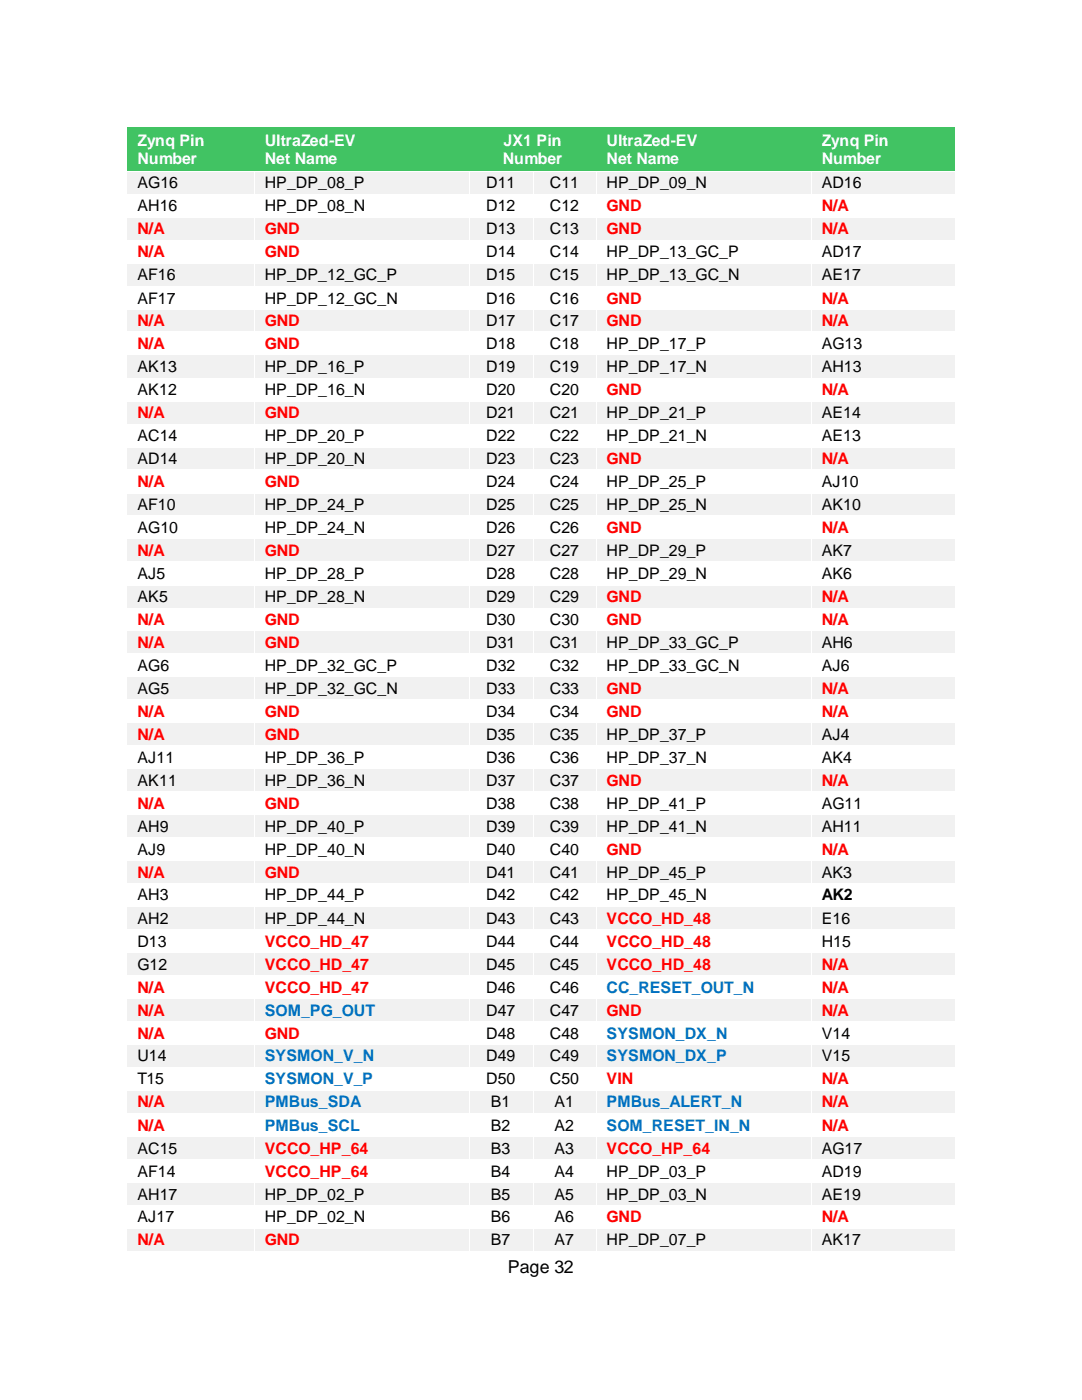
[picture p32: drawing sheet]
<svg xmlns="http://www.w3.org/2000/svg" width="216mm" height="279mm" viewBox="0 0 216 279" stroke-linecap="round" stroke-linejoin="round" font-family="sans-serif">
<defs><g id="words">
<text font-size="3.6" x="101.3" y="254.1">Page 32</text>
<g font-size="3.2" fill="#fff">
<text x="27.4" y="29.1">Zynq Pin</text>
<text x="52.8" y="29.1">UltraZed-EV</text>
<text x="100.5" y="29.1">JX1 Pin</text>
<text x="121" y="29.1">UltraZed-EV</text>
<text x="164" y="29.1">Zynq Pin</text>
<text x="27.4" y="32.8">Number</text>
<text x="52.8" y="32.8">Net Name</text>
<text x="100.3" y="32.8">Number</text>
<text x="121" y="32.8">Net Name</text>
<text x="164" y="32.8">Number</text>
</g>
<g font-size="3.2">
<text x="27.4" y="37.6">AG16</text>
<text x="52.8" y="37.6">HP_DP_08_P</text>
<text x="97" y="37.6">D11</text>
<text x="109.7" y="37.6">C11</text>
<text x="121" y="37.6">HP_DP_09_N</text>
<text x="164" y="37.6">AD16</text>
<text x="27.4" y="42.2">AH16</text>
<text x="52.8" y="42.2">HP_DP_08_N</text>
<text x="97" y="42.2">D12</text>
<text x="97" y="46.7">D13</text>
<text x="109.7" y="42.2">C12</text>
<text x="109.7" y="46.7">C13</text>
<text x="97" y="51.3">D14</text>
<text x="109.7" y="51.3">C14</text>
<text x="121" y="51.3">HP_DP_13_GC_P</text>
<text x="164" y="51.3">AD17</text>
<text x="27.4" y="55.9">AF16</text>
<text x="52.8" y="55.9">HP_DP_12_GC_P</text>
<text x="97" y="55.9">D15</text>
<text x="109.7" y="55.9">C15</text>
<text x="121" y="55.9">HP_DP_13_GC_N</text>
<text x="164" y="55.9">AE17</text>
<text x="27.4" y="60.6">AF17</text>
<text x="52.8" y="60.6">HP_DP_12_GC_N</text>
<text x="97" y="60.6">D16</text>
<text x="97" y="65.2">D17</text>
<text x="109.7" y="60.6">C16</text>
<text x="109.7" y="65.2">C17</text>
<text x="97" y="69.7">D18</text>
<text x="109.7" y="69.7">C18</text>
<text x="121" y="69.7">HP_DP_17_P</text>
<text x="164" y="69.7">AG13</text>
<text x="27.4" y="74.3">AK13</text>
<text x="52.8" y="74.3">HP_DP_16_P</text>
<text x="97" y="74.3">D19</text>
<text x="109.7" y="74.3">C19</text>
<text x="121" y="74.3">HP_DP_17_N</text>
<text x="164" y="74.3">AH13</text>
<text x="27.4" y="78.9">AK12</text>
<text x="52.8" y="78.9">HP_DP_16_N</text>
<text x="97" y="78.9">D20</text>
<text x="97" y="83.4">D21</text>
<text x="109.7" y="78.9">C20</text>
<text x="109.7" y="83.4">C21</text>
<text x="121" y="83.4">HP_DP_21_P</text>
<text x="164" y="83.4">AE14</text>
<text x="27.4" y="88">AC14</text>
<text x="52.8" y="88">HP_DP_20_P</text>
<text x="97" y="88">D22</text>
<text x="109.7" y="88">C22</text>
<text x="121" y="88">HP_DP_21_N</text>
<text x="164" y="88">AE13</text>
<text x="27.4" y="92.6">AD14</text>
<text x="52.8" y="92.6">HP_DP_20_N</text>
<text x="97" y="92.6">D23</text>
<text x="109.7" y="92.6">C23</text>
<text x="27.4" y="101.9">AF10</text>
<text x="52.8" y="101.9">HP_DP_24_P</text>
<text x="97" y="97.2">D24</text>
<text x="97" y="101.9">D25</text>
<text x="109.7" y="97.2">C24</text>
<text x="109.7" y="101.9">C25</text>
<text x="121" y="97.2">HP_DP_25_P</text>
<text x="121" y="101.9">HP_DP_25_N</text>
<text x="164" y="97.2">AJ10</text>
<text x="164" y="101.9">AK10</text>
<text x="27.4" y="106.4">AG10</text>
<text x="52.8" y="106.4">HP_DP_24_N</text>
<text x="97" y="106.4">D26</text>
<text x="109.7" y="106.4">C26</text>
<text x="97" y="111">D27</text>
<text x="109.7" y="111">C27</text>
<text x="121" y="111">HP_DP_29_P</text>
<text x="164" y="111">AK7</text>
<text x="27.4" y="115.6">AJ5</text>
<text x="52.8" y="115.6">HP_DP_28_P</text>
<text x="97" y="115.6">D28</text>
<text x="109.7" y="115.6">C28</text>
<text x="121" y="115.6">HP_DP_29_N</text>
<text x="164" y="115.6">AK6</text>
<text x="27.4" y="120.1">AK5</text>
<text x="52.8" y="120.1">HP_DP_28_N</text>
<text x="97" y="120.1">D29</text>
<text x="97" y="124.7">D30</text>
<text x="109.7" y="120.1">C29</text>
<text x="109.7" y="124.7">C30</text>
<text x="97" y="129.3">D31</text>
<text x="109.7" y="129.3">C31</text>
<text x="121" y="129.3">HP_DP_33_GC_P</text>
<text x="164" y="129.3">AH6</text>
<text x="27.4" y="133.9">AG6</text>
<text x="52.8" y="133.9">HP_DP_32_GC_P</text>
<text x="97" y="133.9">D32</text>
<text x="109.7" y="133.9">C32</text>
<text x="121" y="133.9">HP_DP_33_GC_N</text>
<text x="164" y="133.9">AJ6</text>
<text x="27.4" y="138.4">AG5</text>
<text x="52.8" y="138.4">HP_DP_32_GC_N</text>
<text x="97" y="138.4">D33</text>
<text x="97" y="143.1">D34</text>
<text x="109.7" y="138.4">C33</text>
<text x="109.7" y="143.1">C34</text>
<text x="97" y="147.7">D35</text>
<text x="109.7" y="147.7">C35</text>
<text x="121" y="147.7">HP_DP_37_P</text>
<text x="164" y="147.7">AJ4</text>
<text x="27.4" y="152.3">AJ11</text>
<text x="52.8" y="152.3">HP_DP_36_P</text>
<text x="97" y="152.3">D36</text>
<text x="109.7" y="152.3">C36</text>
<text x="121" y="152.3">HP_DP_37_N</text>
<text x="164" y="152.3">AK4</text>
<text x="27.4" y="156.8">AK11</text>
<text x="52.8" y="156.8">HP_DP_36_N</text>
<text x="97" y="156.8">D37</text>
<text x="97" y="161.4">D38</text>
<text x="109.7" y="156.8">C37</text>
<text x="109.7" y="161.4">C38</text>
<text x="121" y="161.4">HP_DP_41_P</text>
<text x="164" y="161.4">AG11</text>
<text x="27.4" y="166">AH9</text>
<text x="52.8" y="166">HP_DP_40_P</text>
<text x="97" y="166">D39</text>
<text x="109.7" y="166">C39</text>
<text x="121" y="166">HP_DP_41_N</text>
<text x="164" y="166">AH11</text>
<text x="27.4" y="170.6">AJ9</text>
<text x="52.8" y="170.6">HP_DP_40_N</text>
<text x="97" y="170.6">D40</text>
<text x="109.7" y="170.6">C40</text>
<text x="27.4" y="179.7">AH3</text>
<text x="52.8" y="179.7">HP_DP_44_P</text>
<text x="97" y="175.1">D41</text>
<text x="97" y="179.7">D42</text>
<text x="109.7" y="175.1">C41</text>
<text x="109.7" y="179.7">C42</text>
<text x="121" y="175.1">HP_DP_45_P</text>
<text x="121" y="179.7">HP_DP_45_N</text>
<text x="164" y="175.1">AK3</text>
<text x="164" y="179.7">AK2</text>
<text x="27.4" y="184.4">AH2</text>
<text x="52.8" y="184.4">HP_DP_44_N</text>
<text x="97" y="184.4">D43</text>
<text x="109.7" y="184.4">C43</text>
<text x="164" y="184.4">E16</text>
<text x="27.4" y="189">D13</text>
<text x="97" y="189">D44</text>
<text x="109.7" y="189">C44</text>
<text x="164" y="189">H15</text>
<text x="27.4" y="193.5">G12</text>
<text x="97" y="193.5">D45</text>
<text x="109.7" y="193.5">C45</text>
<text x="97" y="198.1">D46</text>
<text x="97" y="202.7">D47</text>
<text x="109.7" y="198.1">C46</text>
<text x="109.7" y="202.7">C47</text>
<text x="97" y="207.3">D48</text>
<text x="109.7" y="207.3">C48</text>
<text x="164" y="207.3">V14</text>
<text x="27.4" y="211.8">U14</text>
<text x="97" y="211.8">D49</text>
<text x="109.7" y="211.8">C49</text>
<text x="164" y="211.8">V15</text>
<text x="27.4" y="216.4">T15</text>
<text x="97" y="216.4">D50</text>
<text x="97.9" y="221">B1</text>
<text x="109.7" y="216.4">C50</text>
<text x="110.6" y="221">A1</text>
<text x="97.9" y="225.7">B2</text>
<text x="110.6" y="225.7">A2</text>
<text x="27.4" y="230.3">AC15</text>
<text x="97.9" y="230.3">B3</text>
<text x="110.6" y="230.3">A3</text>
<text x="164" y="230.3">AG17</text>
<text x="27.4" y="234.8">AF14</text>
<text x="27.4" y="239.4">AH17</text>
<text x="52.8" y="239.4">HP_DP_02_P</text>
<text x="97.9" y="234.8">B4</text>
<text x="97.9" y="239.4">B5</text>
<text x="110.6" y="234.8">A4</text>
<text x="110.6" y="239.4">A5</text>
<text x="121" y="234.8">HP_DP_03_P</text>
<text x="121" y="239.4">HP_DP_03_N</text>
<text x="164" y="234.8">AD19</text>
<text x="164" y="239.4">AE19</text>
<text x="27.4" y="244">AJ17</text>
<text x="52.8" y="244">HP_DP_02_N</text>
<text x="97.9" y="244">B6</text>
<text x="110.6" y="244">A6</text>
<text x="97.9" y="248.5">B7</text>
<text x="110.6" y="248.5">A7</text>
<text x="121" y="248.5">HP_DP_07_P</text>
<text x="164" y="248.5">AK17</text>
</g>
<g font-size="3.2" fill="#f00">
<text x="27.4" y="46.7">N/A</text>
<text x="52.8" y="46.7">GND</text>
<text x="121" y="42.2">GND</text>
<text x="121" y="46.7">GND</text>
<text x="164" y="42.2">N/A</text>
<text x="164" y="46.7">N/A</text>
<text x="27.4" y="51.3">N/A</text>
<text x="52.8" y="51.3">GND</text>
<text x="27.4" y="65.2">N/A</text>
<text x="52.8" y="65.2">GND</text>
<text x="121" y="60.6">GND</text>
<text x="121" y="65.2">GND</text>
<text x="164" y="60.6">N/A</text>
<text x="164" y="65.2">N/A</text>
<text x="27.4" y="69.7">N/A</text>
<text x="52.8" y="69.7">GND</text>
<text x="27.4" y="83.4">N/A</text>
<text x="52.8" y="83.4">GND</text>
<text x="121" y="78.9">GND</text>
<text x="164" y="78.9">N/A</text>
<text x="121" y="92.6">GND</text>
<text x="164" y="92.6">N/A</text>
<text x="27.4" y="97.2">N/A</text>
<text x="52.8" y="97.2">GND</text>
<text x="121" y="106.4">GND</text>
<text x="164" y="106.4">N/A</text>
<text x="27.4" y="111">N/A</text>
<text x="52.8" y="111">GND</text>
<text x="27.4" y="124.7">N/A</text>
<text x="52.8" y="124.7">GND</text>
<text x="121" y="120.1">GND</text>
<text x="121" y="124.7">GND</text>
<text x="164" y="120.1">N/A</text>
<text x="164" y="124.7">N/A</text>
<text x="27.4" y="129.3">N/A</text>
<text x="52.8" y="129.3">GND</text>
<text x="27.4" y="143.1">N/A</text>
<text x="52.8" y="143.1">GND</text>
<text x="121" y="138.4">GND</text>
<text x="121" y="143.1">GND</text>
<text x="164" y="138.4">N/A</text>
<text x="164" y="143.1">N/A</text>
<text x="27.4" y="147.7">N/A</text>
<text x="52.8" y="147.7">GND</text>
<text x="27.4" y="161.4">N/A</text>
<text x="52.8" y="161.4">GND</text>
<text x="121" y="156.8">GND</text>
<text x="164" y="156.8">N/A</text>
<text x="121" y="170.6">GND</text>
<text x="164" y="170.6">N/A</text>
<text x="27.4" y="175.1">N/A</text>
<text x="52.8" y="175.1">GND</text>
<text x="121" y="184.4">VCCO_HD_48</text>
<text x="52.8" y="189">VCCO_HD_47</text>
<text x="121" y="189">VCCO_HD_48</text>
<text x="52.8" y="193.5">VCCO_HD_47</text>
<text x="121" y="193.5">VCCO_HD_48</text>
<text x="164" y="193.5">N/A</text>
<text x="27.4" y="198.1">N/A</text>
<text x="27.4" y="202.7">N/A</text>
<text x="52.8" y="198.1">VCCO_HD_47</text>
<text x="121" y="202.7">GND</text>
<text x="164" y="198.1">N/A</text>
<text x="164" y="202.7">N/A</text>
<text x="27.4" y="207.3">N/A</text>
<text x="52.8" y="207.3">GND</text>
<text x="27.4" y="221">N/A</text>
<text x="121" y="216.4">VIN</text>
<text x="164" y="216.4">N/A</text>
<text x="164" y="221">N/A</text>
<text x="27.4" y="225.7">N/A</text>
<text x="164" y="225.7">N/A</text>
<text x="52.8" y="230.3">VCCO_HP_64</text>
<text x="121" y="230.3">VCCO_HP_64</text>
<text x="52.8" y="234.8">VCCO_HP_64</text>
<text x="121" y="244">GND</text>
<text x="164" y="244">N/A</text>
<text x="27.4" y="248.5">N/A</text>
<text x="52.8" y="248.5">GND</text>
</g>
<g font-size="3.2" fill="#0070c0">
<text x="52.8" y="202.7">SOM_PG_OUT</text>
<text x="121" y="198.1">CC_RESET_OUT_N</text>
<text x="121" y="207.3">SYSMON_DX_N</text>
<text x="52.8" y="211.8">SYSMON_V_N</text>
<text x="121" y="211.8">SYSMON_DX_P</text>
<text x="52.8" y="216.4">SYSMON_V_P</text>
<text x="52.8" y="221">PMBus_SDA</text>
<text x="121" y="221">PMBus_ALERT_N</text>
<text x="52.8" y="225.7">PMBus_SCL</text>
<text x="121" y="225.7">SOM_RESET_IN_N</text>
</g>
</g></defs>
<g fill="#41c363">
<path d="M25.4 25.4h25.4v8.8h-25.4z" fill-rule="evenodd"/>
<path d="M50.8 25.4h42.9v8.8h-42.9z" fill-rule="evenodd"/>
<path d="M93.7 25.4h25.4v8.8h-25.4z" fill-rule="evenodd"/>
<path d="M119.1 25.4h42.8v8.8h-42.8z" fill-rule="evenodd"/>
<path d="M161.9 25.4h28.6v8.8h-28.6z" fill-rule="evenodd"/>
</g>
<g fill="#41c363">
<path d="M27.4 25.4h21.4v4.6h-21.4z"/>
<path d="M27.4 30h21.4v4.2h-21.4z"/>
<path d="M52.8 25.4h38.9v4.6h-38.9z"/>
<path d="M52.8 30h38.9v4.2h-38.9z"/>
<path d="M95.6 25.4h21.5v4.6h-21.5z"/>
<path d="M95.6 30h21.5v4.2h-21.5z"/>
<path d="M121 25.4h38.9v4.6h-38.9z"/>
<path d="M121 30h38.9v4.2h-38.9z"/>
<path d="M164 25.4h24.5v4.6h-24.5z"/>
<path d="M164 30h24.5v4.2h-24.5z"/>
</g>
<g fill="#f1f1f1">
<path d="M25.4 34.3h25.3v4.4h-25.3z" fill-rule="evenodd"/>
<path d="M50.9 34.3h42.7v4.4h-42.7z" fill-rule="evenodd"/>
<path d="M93.7 34.3h12.6v4.4h-12.6z" fill-rule="evenodd"/>
<path d="M106.4 34.3h12.6v4.4h-12.6z" fill-rule="evenodd"/>
<path d="M119.1 34.3h42.8v4.4h-42.8z" fill-rule="evenodd"/>
<path d="M162.1 34.3h28.4v4.4h-28.4z" fill-rule="evenodd"/>
</g>
<g fill="#f1f1f1">
<path d="M27.4 34.3h21.4v4.4h-21.4z"/>
<path d="M52.8 34.3h38.9v4.4h-38.9z"/>
<path d="M95.6 34.3h8.8v4.4h-8.8z"/>
<path d="M108.3 34.3h8.8v4.4h-8.8z"/>
<path d="M121 34.3h38.9v4.4h-38.9z"/>
<path d="M164 34.3h24.5v4.4h-24.5z"/>
</g>
<g fill="#fff">
<path d="M25.4 34.2h25.3v.1h-25.3z"/>
<path d="M50.7 34.2l.1 .1z"/>
<path d="M50.8 34.2l.1 .1z"/>
<path d="M50.9 34.2h42.7v.1h-42.7z"/>
<path d="M93.6 34.2l.1 .1z"/>
<path d="M93.7 34.2l.2 .1z"/>
<path d="M93.9 34.2h12.4v.1h-12.4z"/>
<path d="M106.3 34.2l.1 .1z"/>
<path d="M106.4 34.2h12.6v.1h-12.6z"/>
<path d="M119 34.2l.1 .1z"/>
<path d="M119.1 34.2l.2 .1z"/>
<path d="M119.3 34.2h42.5v.1h-42.5z"/>
<path d="M161.8 34.2l.1 .1z"/>
<path d="M161.9 34.2l.2 .1z"/>
<path d="M162.1 34.2h28.4v.1h-28.4z"/>
<path d="M50.7 34.3h.1v4.4h-.1z"/>
<path d="M93.6 34.3h.1v4.4h-.1z"/>
<path d="M106.3 34.3h.1v4.4h-.1z"/>
<path d="M119 34.3h.1v4.4h-.1z"/>
<path d="M161.8 34.3h.1v4.4h-.1z"/>
<path d="M27.4 38.9h21.4v4.4h-21.4z"/>
<path d="M52.8 38.9h38.9v4.4h-38.9z"/>
<path d="M95.6 38.9h8.8v4.4h-8.8z"/>
<path d="M108.3 38.9h8.8v4.4h-8.8z"/>
<path d="M121 38.9h38.9v4.4h-38.9z"/>
<path d="M164 38.9h24.5v4.4h-24.5z"/>
<path d="M25.4 38.7h25.3v.2h-25.3z"/>
<path d="M50.7 38.7l.1 .2z"/>
<path d="M50.8 38.7h42.8v.2h-42.8z"/>
<path d="M93.6 38.7l.1 .2z"/>
<path d="M93.7 38.7h12.6v.2h-12.6z"/>
<path d="M106.3 38.7l.1 .2z"/>
<path d="M106.4 38.7h12.6v.2h-12.6z"/>
<path d="M119 38.7l.1 .2z"/>
<path d="M119.1 38.7h42.7v.2h-42.7z"/>
<path d="M161.8 38.7l.1 .2z"/>
<path d="M161.9 38.7h28.6v.2h-28.6z"/>
<path d="M50.7 38.9h.1v4.4h-.1z"/>
<path d="M93.6 38.9h.1v4.4h-.1z"/>
<path d="M106.3 38.9h.1v4.4h-.1z"/>
<path d="M119 38.9h.1v4.4h-.1z"/>
<path d="M161.8 38.9h.1v4.4h-.1z"/>
</g>
<g fill="#fff">
<path d="M25.4 38.9h25.3v4.4h-25.3z" fill-rule="evenodd"/>
<path d="M50.9 38.9h42.7v4.4h-42.7z" fill-rule="evenodd"/>
<path d="M93.7 38.9h12.6v4.4h-12.6z" fill-rule="evenodd"/>
<path d="M106.4 38.9h12.6v4.4h-12.6z" fill-rule="evenodd"/>
<path d="M119.1 38.9h42.8v4.4h-42.8z" fill-rule="evenodd"/>
<path d="M162.1 38.9h28.4v4.4h-28.4z" fill-rule="evenodd"/>
</g>
<g fill="#f1f1f1">
<path d="M25.4 43.4h25.3v4.5h-25.3z" fill-rule="evenodd"/>
<path d="M50.9 43.4h42.7v4.5h-42.7z" fill-rule="evenodd"/>
<path d="M93.7 43.4h12.6v4.5h-12.6z" fill-rule="evenodd"/>
<path d="M106.4 43.4h12.6v4.5h-12.6z" fill-rule="evenodd"/>
<path d="M119.1 43.4h42.8v4.5h-42.8z" fill-rule="evenodd"/>
<path d="M162.1 43.4h28.4v4.5h-28.4z" fill-rule="evenodd"/>
</g>
<g fill="#f1f1f1">
<path d="M27.4 43.4h21.4v4.5h-21.4z"/>
<path d="M52.8 43.4h38.9v4.5h-38.9z"/>
<path d="M95.6 43.4h8.8v4.5h-8.8z"/>
<path d="M108.3 43.4h8.8v4.5h-8.8z"/>
<path d="M121 43.4h38.9v4.5h-38.9z"/>
<path d="M164 43.4h24.5v4.5h-24.5z"/>
</g>
<g fill="#fff">
<path d="M25.4 43.3h25.3v.1h-25.3z"/>
<path d="M50.7 43.3l.1 .1z"/>
<path d="M50.8 43.3h42.8v.1h-42.8z"/>
<path d="M93.6 43.3l.1 .1z"/>
<path d="M93.7 43.3h12.6v.1h-12.6z"/>
<path d="M106.3 43.3l.1 .1z"/>
<path d="M106.4 43.3h12.6v.1h-12.6z"/>
<path d="M119 43.3l.1 .1z"/>
<path d="M119.1 43.3h42.7v.1h-42.7z"/>
<path d="M161.8 43.3l.1 .1z"/>
<path d="M161.9 43.3h28.6v.1h-28.6z"/>
<path d="M50.7 43.4h.1v4.5h-.1z"/>
<path d="M93.6 43.4h.1v4.5h-.1z"/>
<path d="M106.3 43.4h.1v4.5h-.1z"/>
<path d="M119 43.4h.1v4.5h-.1z"/>
<path d="M161.8 43.4h.1v4.5h-.1z"/>
<path d="M27.4 48h21.4v4.5h-21.4z"/>
<path d="M52.8 48h38.9v4.5h-38.9z"/>
<path d="M95.6 48h8.8v4.5h-8.8z"/>
<path d="M108.3 48h8.8v4.5h-8.8z"/>
<path d="M121 48h38.9v4.5h-38.9z"/>
<path d="M164 48h24.5v4.5h-24.5z"/>
<path d="M25.4 47.9h25.3v.1h-25.3z"/>
<path d="M50.7 47.9l.1 .1z"/>
<path d="M50.8 47.9h42.8v.1h-42.8z"/>
<path d="M93.6 47.9l.1 .1z"/>
<path d="M93.7 47.9h12.6v.1h-12.6z"/>
<path d="M106.3 47.9l.1 .1z"/>
<path d="M106.4 47.9h12.6v.1h-12.6z"/>
<path d="M119 47.9l.1 .1z"/>
<path d="M119.1 47.9h42.7v.1h-42.7z"/>
<path d="M161.8 47.9l.1 .1z"/>
<path d="M161.9 47.9h28.6v.1h-28.6z"/>
<path d="M50.7 48h.1v4.5h-.1z"/>
<path d="M93.6 48h.1v4.5h-.1z"/>
<path d="M106.3 48h.1v4.5h-.1z"/>
<path d="M119 48h.1v4.5h-.1z"/>
<path d="M161.8 48h.1v4.5h-.1z"/>
</g>
<g fill="#fff">
<path d="M25.4 48h25.3v4.5h-25.3z" fill-rule="evenodd"/>
<path d="M50.9 48h42.7v4.5h-42.7z" fill-rule="evenodd"/>
<path d="M93.7 48h12.6v4.5h-12.6z" fill-rule="evenodd"/>
<path d="M106.4 48h12.6v4.5h-12.6z" fill-rule="evenodd"/>
<path d="M119.1 48h42.8v4.5h-42.8z" fill-rule="evenodd"/>
<path d="M162.1 48h28.4v4.5h-28.4z" fill-rule="evenodd"/>
</g>
<g fill="#f1f1f1">
<path d="M25.4 52.6h25.3v4.4h-25.3z" fill-rule="evenodd"/>
<path d="M50.9 52.6h42.7v4.4h-42.7z" fill-rule="evenodd"/>
<path d="M93.7 52.6h12.6v4.4h-12.6z" fill-rule="evenodd"/>
<path d="M106.4 52.6h12.6v4.4h-12.6z" fill-rule="evenodd"/>
<path d="M119.1 52.6h42.8v4.4h-42.8z" fill-rule="evenodd"/>
<path d="M162.1 52.6h28.4v4.4h-28.4z" fill-rule="evenodd"/>
</g>
<g fill="#f1f1f1">
<path d="M27.4 52.6h21.4v4.4h-21.4z"/>
<path d="M52.8 52.6h38.9v4.4h-38.9z"/>
<path d="M95.6 52.6h8.8v4.4h-8.8z"/>
<path d="M108.3 52.6h8.8v4.4h-8.8z"/>
<path d="M121 52.6h38.9v4.4h-38.9z"/>
<path d="M164 52.6h24.5v4.4h-24.5z"/>
</g>
<g fill="#fff">
<path d="M25.4 52.5h25.3v.1h-25.3z"/>
<path d="M50.7 52.5l.1 .1z"/>
<path d="M50.8 52.5h42.8v.1h-42.8z"/>
<path d="M93.6 52.5l.1 .1z"/>
<path d="M93.7 52.5h12.6v.1h-12.6z"/>
<path d="M106.3 52.5l.1 .1z"/>
<path d="M106.4 52.5h12.6v.1h-12.6z"/>
<path d="M119 52.5l.1 .1z"/>
<path d="M119.1 52.5h42.7v.1h-42.7z"/>
<path d="M161.8 52.5l.1 .1z"/>
<path d="M161.9 52.5h28.6v.1h-28.6z"/>
<path d="M50.7 52.6h.1v4.4h-.1z"/>
<path d="M93.6 52.6h.1v4.4h-.1z"/>
<path d="M106.3 52.6h.1v4.4h-.1z"/>
<path d="M119 52.6h.1v4.4h-.1z"/>
<path d="M161.8 52.6h.1v4.4h-.1z"/>
<path d="M27.4 57.3h21.4v4.3h-21.4z"/>
<path d="M52.8 57.3h38.9v4.3h-38.9z"/>
<path d="M95.6 57.3h8.8v4.3h-8.8z"/>
<path d="M108.3 57.3h8.8v4.3h-8.8z"/>
<path d="M121 57.3h38.9v4.3h-38.9z"/>
<path d="M164 57.3h24.5v4.3h-24.5z"/>
<path d="M25.4 57h25.3v.2h-25.3z"/>
<path d="M50.7 57l.1 .2z"/>
<path d="M50.8 57h42.8v.2h-42.8z"/>
<path d="M93.6 57l.1 .2z"/>
<path d="M93.7 57h12.6v.2h-12.6z"/>
<path d="M106.3 57l.1 .2z"/>
<path d="M106.4 57h12.6v.2h-12.6z"/>
<path d="M119 57l.1 .2z"/>
<path d="M119.1 57h42.7v.2h-42.7z"/>
<path d="M161.8 57l.1 .2z"/>
<path d="M161.9 57h28.6v.2h-28.6z"/>
<path d="M50.7 57.2h.1v4.4h-.1z"/>
<path d="M93.6 57.2h.1v4.4h-.1z"/>
<path d="M106.3 57.2h.1v4.4h-.1z"/>
<path d="M119 57.2h.1v4.4h-.1z"/>
<path d="M161.8 57.2h.1v4.4h-.1z"/>
</g>
<g fill="#fff">
<path d="M25.4 57.3h25.3v4.3h-25.3z" fill-rule="evenodd"/>
<path d="M50.9 57.3h42.7v4.3h-42.7z" fill-rule="evenodd"/>
<path d="M93.7 57.3h12.6v4.3h-12.6z" fill-rule="evenodd"/>
<path d="M106.4 57.3h12.6v4.3h-12.6z" fill-rule="evenodd"/>
<path d="M119.1 57.3h42.8v4.3h-42.8z" fill-rule="evenodd"/>
<path d="M162.1 57.3h28.4v4.3h-28.4z" fill-rule="evenodd"/>
</g>
<g fill="#f1f1f1">
<path d="M25.4 61.8h25.3v4.4h-25.3z" fill-rule="evenodd"/>
<path d="M50.9 61.8h42.7v4.4h-42.7z" fill-rule="evenodd"/>
<path d="M93.7 61.8h12.6v4.4h-12.6z" fill-rule="evenodd"/>
<path d="M106.4 61.8h12.6v4.4h-12.6z" fill-rule="evenodd"/>
<path d="M119.1 61.8h42.8v4.4h-42.8z" fill-rule="evenodd"/>
<path d="M162.1 61.8h28.4v4.4h-28.4z" fill-rule="evenodd"/>
</g>
<g fill="#f1f1f1">
<path d="M27.4 61.8h21.4v4.4h-21.4z"/>
<path d="M52.8 61.8h38.9v4.4h-38.9z"/>
<path d="M95.6 61.8h8.8v4.4h-8.8z"/>
<path d="M108.3 61.8h8.8v4.4h-8.8z"/>
<path d="M121 61.8h38.9v4.4h-38.9z"/>
<path d="M164 61.8h24.5v4.4h-24.5z"/>
</g>
<g fill="#fff">
<path d="M25.4 61.6h25.3v.1h-25.3z"/>
<path d="M50.7 61.6l.1 .1z"/>
<path d="M50.8 61.6h42.8v.1h-42.8z"/>
<path d="M93.6 61.6l.1 .1z"/>
<path d="M93.7 61.6h12.6v.1h-12.6z"/>
<path d="M106.3 61.6l.1 .1z"/>
<path d="M106.4 61.6h12.6v.1h-12.6z"/>
<path d="M119 61.6l.1 .1z"/>
<path d="M119.1 61.6h42.7v.1h-42.7z"/>
<path d="M161.8 61.6l.1 .1z"/>
<path d="M161.9 61.6h28.6v.1h-28.6z"/>
<path d="M50.7 61.7h.1v4.5h-.1z"/>
<path d="M93.6 61.7h.1v4.5h-.1z"/>
<path d="M106.3 61.7h.1v4.5h-.1z"/>
<path d="M119 61.7h.1v4.5h-.1z"/>
<path d="M161.8 61.7h.1v4.5h-.1z"/>
<path d="M27.4 66.4h21.4v4.3h-21.4z"/>
<path d="M52.8 66.4h38.9v4.3h-38.9z"/>
<path d="M95.6 66.4h8.8v4.3h-8.8z"/>
<path d="M108.3 66.4h8.8v4.3h-8.8z"/>
<path d="M121 66.4h38.9v4.3h-38.9z"/>
<path d="M164 66.4h24.5v4.3h-24.5z"/>
<path d="M25.4 66.2h25.3v.1h-25.3z"/>
<path d="M50.7 66.2l.1 .1z"/>
<path d="M50.8 66.2h42.8v.1h-42.8z"/>
<path d="M93.6 66.2l.1 .1z"/>
<path d="M93.7 66.2h12.6v.1h-12.6z"/>
<path d="M106.3 66.2l.1 .1z"/>
<path d="M106.4 66.2h12.6v.1h-12.6z"/>
<path d="M119 66.2l.1 .1z"/>
<path d="M119.1 66.2h42.7v.1h-42.7z"/>
<path d="M161.8 66.2l.1 .1z"/>
<path d="M161.9 66.2h28.6v.1h-28.6z"/>
<path d="M50.7 66.3h.1v4.4h-.1z"/>
<path d="M93.6 66.3h.1v4.4h-.1z"/>
<path d="M106.3 66.3h.1v4.4h-.1z"/>
<path d="M119 66.3h.1v4.4h-.1z"/>
<path d="M161.8 66.3h.1v4.4h-.1z"/>
</g>
<g fill="#fff">
<path d="M25.4 66.4h25.3v4.3h-25.3z" fill-rule="evenodd"/>
<path d="M50.9 66.4h42.7v4.3h-42.7z" fill-rule="evenodd"/>
<path d="M93.7 66.4h12.6v4.3h-12.6z" fill-rule="evenodd"/>
<path d="M106.4 66.4h12.6v4.3h-12.6z" fill-rule="evenodd"/>
<path d="M119.1 66.4h42.8v4.3h-42.8z" fill-rule="evenodd"/>
<path d="M162.1 66.4h28.4v4.3h-28.4z" fill-rule="evenodd"/>
</g>
<g fill="#f1f1f1">
<path d="M25.4 71h25.3v4.4h-25.3z" fill-rule="evenodd"/>
<path d="M50.9 71h42.7v4.4h-42.7z" fill-rule="evenodd"/>
<path d="M93.7 71h12.6v4.4h-12.6z" fill-rule="evenodd"/>
<path d="M106.4 71h12.6v4.4h-12.6z" fill-rule="evenodd"/>
<path d="M119.1 71h42.8v4.4h-42.8z" fill-rule="evenodd"/>
<path d="M162.1 71h28.4v4.4h-28.4z" fill-rule="evenodd"/>
</g>
<g fill="#f1f1f1">
<path d="M27.4 71h21.4v4.4h-21.4z"/>
<path d="M52.8 71h38.9v4.4h-38.9z"/>
<path d="M95.6 71h8.8v4.4h-8.8z"/>
<path d="M108.3 71h8.8v4.4h-8.8z"/>
<path d="M121 71h38.9v4.4h-38.9z"/>
<path d="M164 71h24.5v4.4h-24.5z"/>
</g>
<g fill="#fff">
<path d="M25.4 70.7h25.3v.2h-25.3z"/>
<path d="M50.7 70.7l.1 .2z"/>
<path d="M50.8 70.7h42.8v.2h-42.8z"/>
<path d="M93.6 70.7l.1 .2z"/>
<path d="M93.7 70.7h12.6v.2h-12.6z"/>
<path d="M106.3 70.7l.1 .2z"/>
<path d="M106.4 70.7h12.6v.2h-12.6z"/>
<path d="M119 70.7l.1 .2z"/>
<path d="M119.1 70.7h42.7v.2h-42.7z"/>
<path d="M161.8 70.7l.1 .2z"/>
<path d="M161.9 70.7h28.6v.2h-28.6z"/>
<path d="M50.7 70.9h.1v4.5h-.1z"/>
<path d="M93.6 70.9h.1v4.5h-.1z"/>
<path d="M106.3 70.9h.1v4.5h-.1z"/>
<path d="M119 70.9h.1v4.5h-.1z"/>
<path d="M161.8 70.9h.1v4.5h-.1z"/>
<path d="M27.4 75.6h21.4v4.4h-21.4z"/>
<path d="M52.8 75.6h38.9v4.4h-38.9z"/>
<path d="M95.6 75.6h8.8v4.4h-8.8z"/>
<path d="M108.3 75.6h8.8v4.4h-8.8z"/>
<path d="M121 75.6h38.9v4.4h-38.9z"/>
<path d="M164 75.6h24.5v4.4h-24.5z"/>
<path d="M25.4 75.4h25.3v.2h-25.3z"/>
<path d="M50.7 75.4l.1 .2z"/>
<path d="M50.8 75.4h42.8v.2h-42.8z"/>
<path d="M93.6 75.4l.1 .2z"/>
<path d="M93.7 75.4h12.6v.2h-12.6z"/>
<path d="M106.3 75.4l.1 .2z"/>
<path d="M106.4 75.4h12.6v.2h-12.6z"/>
<path d="M119 75.4l.1 .2z"/>
<path d="M119.1 75.4h42.7v.2h-42.7z"/>
<path d="M161.8 75.4l.1 .2z"/>
<path d="M161.9 75.4h28.6v.2h-28.6z"/>
<path d="M50.7 75.6h.1v4.4h-.1z"/>
<path d="M93.6 75.6h.1v4.4h-.1z"/>
<path d="M106.3 75.6h.1v4.4h-.1z"/>
<path d="M119 75.6h.1v4.4h-.1z"/>
<path d="M161.8 75.6h.1v4.4h-.1z"/>
</g>
<g fill="#fff">
<path d="M25.4 75.6h25.3v4.4h-25.3z" fill-rule="evenodd"/>
<path d="M50.9 75.6h42.7v4.4h-42.7z" fill-rule="evenodd"/>
<path d="M93.7 75.6h12.6v4.4h-12.6z" fill-rule="evenodd"/>
<path d="M106.4 75.6h12.6v4.4h-12.6z" fill-rule="evenodd"/>
<path d="M119.1 75.6h42.8v4.4h-42.8z" fill-rule="evenodd"/>
<path d="M162.1 75.6h28.4v4.4h-28.4z" fill-rule="evenodd"/>
</g>
<g fill="#f1f1f1">
<path d="M25.4 80.1h25.3v4.5h-25.3z" fill-rule="evenodd"/>
<path d="M50.9 80.1h42.7v4.5h-42.7z" fill-rule="evenodd"/>
<path d="M93.7 80.1h12.6v4.5h-12.6z" fill-rule="evenodd"/>
<path d="M106.4 80.1h12.6v4.5h-12.6z" fill-rule="evenodd"/>
<path d="M119.1 80.1h42.8v4.5h-42.8z" fill-rule="evenodd"/>
<path d="M162.1 80.1h28.4v4.5h-28.4z" fill-rule="evenodd"/>
</g>
<g fill="#f1f1f1">
<path d="M27.4 80.1h21.4v4.5h-21.4z"/>
<path d="M52.8 80.1h38.9v4.5h-38.9z"/>
<path d="M95.6 80.1h8.8v4.5h-8.8z"/>
<path d="M108.3 80.1h8.8v4.5h-8.8z"/>
<path d="M121 80.1h38.9v4.5h-38.9z"/>
<path d="M164 80.1h24.5v4.5h-24.5z"/>
</g>
<g fill="#fff">
<path d="M25.4 80h25.3v.1h-25.3z"/>
<path d="M50.7 80l.1 .1z"/>
<path d="M50.8 80h42.8v.1h-42.8z"/>
<path d="M93.6 80l.1 .1z"/>
<path d="M93.7 80h12.6v.1h-12.6z"/>
<path d="M106.3 80l.1 .1z"/>
<path d="M106.4 80h12.6v.1h-12.6z"/>
<path d="M119 80l.1 .1z"/>
<path d="M119.1 80h42.7v.1h-42.7z"/>
<path d="M161.8 80l.1 .1z"/>
<path d="M161.9 80h28.6v.1h-28.6z"/>
<path d="M50.7 80.1h.1v4.5h-.1z"/>
<path d="M93.6 80.1h.1v4.5h-.1z"/>
<path d="M106.3 80.1h.1v4.5h-.1z"/>
<path d="M119 80.1h.1v4.5h-.1z"/>
<path d="M161.8 80.1h.1v4.5h-.1z"/>
<path d="M27.4 84.7h21.4v4.5h-21.4z"/>
<path d="M52.8 84.7h38.9v4.5h-38.9z"/>
<path d="M95.6 84.7h8.8v4.5h-8.8z"/>
<path d="M108.3 84.7h8.8v4.5h-8.8z"/>
<path d="M121 84.7h38.9v4.5h-38.9z"/>
<path d="M164 84.7h24.5v4.5h-24.5z"/>
<path d="M25.4 84.6h25.3v.1h-25.3z"/>
<path d="M50.7 84.6l.1 .1z"/>
<path d="M50.8 84.6h42.8v.1h-42.8z"/>
<path d="M93.6 84.6l.1 .1z"/>
<path d="M93.7 84.6h12.6v.1h-12.6z"/>
<path d="M106.3 84.6l.1 .1z"/>
<path d="M106.4 84.6h12.6v.1h-12.6z"/>
<path d="M119 84.6l.1 .1z"/>
<path d="M119.1 84.6h42.7v.1h-42.7z"/>
<path d="M161.8 84.6l.1 .1z"/>
<path d="M161.9 84.6h28.6v.1h-28.6z"/>
<path d="M50.7 84.7h.1v4.5h-.1z"/>
<path d="M93.6 84.7h.1v4.5h-.1z"/>
<path d="M106.3 84.7h.1v4.5h-.1z"/>
<path d="M119 84.7h.1v4.5h-.1z"/>
<path d="M161.8 84.7h.1v4.5h-.1z"/>
</g>
<g fill="#fff">
<path d="M25.4 84.7h25.3v4.5h-25.3z" fill-rule="evenodd"/>
<path d="M50.9 84.7h42.7v4.5h-42.7z" fill-rule="evenodd"/>
<path d="M93.7 84.7h12.6v4.5h-12.6z" fill-rule="evenodd"/>
<path d="M106.4 84.7h12.6v4.5h-12.6z" fill-rule="evenodd"/>
<path d="M119.1 84.7h42.8v4.5h-42.8z" fill-rule="evenodd"/>
<path d="M162.1 84.7h28.4v4.5h-28.4z" fill-rule="evenodd"/>
</g>
<g fill="#f1f1f1">
<path d="M25.4 89.3h25.3v4.4h-25.3z" fill-rule="evenodd"/>
<path d="M50.9 89.3h42.7v4.4h-42.7z" fill-rule="evenodd"/>
<path d="M93.7 89.3h12.6v4.4h-12.6z" fill-rule="evenodd"/>
<path d="M106.4 89.3h12.6v4.4h-12.6z" fill-rule="evenodd"/>
<path d="M119.1 89.3h42.8v4.4h-42.8z" fill-rule="evenodd"/>
<path d="M162.1 89.3h28.4v4.4h-28.4z" fill-rule="evenodd"/>
</g>
<g fill="#f1f1f1">
<path d="M27.4 89.3h21.4v4.4h-21.4z"/>
<path d="M52.8 89.3h38.9v4.4h-38.9z"/>
<path d="M95.6 89.3h8.8v4.4h-8.8z"/>
<path d="M108.3 89.3h8.8v4.4h-8.8z"/>
<path d="M121 89.3h38.9v4.4h-38.9z"/>
<path d="M164 89.3h24.5v4.4h-24.5z"/>
</g>
<g fill="#fff">
<path d="M25.4 89.2h25.3v.1h-25.3z"/>
<path d="M50.7 89.2l.1 .1z"/>
<path d="M50.8 89.2h42.8v.1h-42.8z"/>
<path d="M93.6 89.2l.1 .1z"/>
<path d="M93.7 89.2h12.6v.1h-12.6z"/>
<path d="M106.3 89.2l.1 .1z"/>
<path d="M106.4 89.2h12.6v.1h-12.6z"/>
<path d="M119 89.2l.1 .1z"/>
<path d="M119.1 89.2h42.7v.1h-42.7z"/>
<path d="M161.8 89.2l.1 .1z"/>
<path d="M161.9 89.2h28.6v.1h-28.6z"/>
<path d="M50.7 89.3h.1v4.4h-.1z"/>
<path d="M93.6 89.3h.1v4.4h-.1z"/>
<path d="M106.3 89.3h.1v4.4h-.1z"/>
<path d="M119 89.3h.1v4.4h-.1z"/>
<path d="M161.8 89.3h.1v4.4h-.1z"/>
<path d="M27.4 93.9h21.4v4.4h-21.4z"/>
<path d="M52.8 93.9h38.9v4.4h-38.9z"/>
<path d="M95.6 93.9h8.8v4.4h-8.8z"/>
<path d="M108.3 93.9h8.8v4.4h-8.8z"/>
<path d="M121 93.9h38.9v4.4h-38.9z"/>
<path d="M164 93.9h24.5v4.4h-24.5z"/>
<path d="M25.4 93.7h25.3v.2h-25.3z"/>
<path d="M50.7 93.7l.1 .2z"/>
<path d="M50.8 93.7h42.8v.2h-42.8z"/>
<path d="M93.6 93.7l.1 .2z"/>
<path d="M93.7 93.7h12.6v.2h-12.6z"/>
<path d="M106.3 93.7l.1 .2z"/>
<path d="M106.4 93.7h12.6v.2h-12.6z"/>
<path d="M119 93.7l.1 .2z"/>
<path d="M119.1 93.7h42.7v.2h-42.7z"/>
<path d="M161.8 93.7l.1 .2z"/>
<path d="M161.9 93.7h28.6v.2h-28.6z"/>
<path d="M50.7 93.9h.1v4.4h-.1z"/>
<path d="M93.6 93.9h.1v4.4h-.1z"/>
<path d="M106.3 93.9h.1v4.4h-.1z"/>
<path d="M119 93.9h.1v4.4h-.1z"/>
<path d="M161.8 93.9h.1v4.4h-.1z"/>
</g>
<g fill="#fff">
<path d="M25.4 93.9h25.3v4.4h-25.3z" fill-rule="evenodd"/>
<path d="M50.9 93.9h42.7v4.4h-42.7z" fill-rule="evenodd"/>
<path d="M93.7 93.9h12.6v4.4h-12.6z" fill-rule="evenodd"/>
<path d="M106.4 93.9h12.6v4.4h-12.6z" fill-rule="evenodd"/>
<path d="M119.1 93.9h42.8v4.4h-42.8z" fill-rule="evenodd"/>
<path d="M162.1 93.9h28.4v4.4h-28.4z" fill-rule="evenodd"/>
</g>
<g fill="#f1f1f1">
<path d="M25.4 98.6h25.3v4.3h-25.3z" fill-rule="evenodd"/>
<path d="M50.9 98.6h42.7v4.3h-42.7z" fill-rule="evenodd"/>
<path d="M93.7 98.6h12.6v4.3h-12.6z" fill-rule="evenodd"/>
<path d="M106.4 98.6h12.6v4.3h-12.6z" fill-rule="evenodd"/>
<path d="M119.1 98.6h42.8v4.3h-42.8z" fill-rule="evenodd"/>
<path d="M162.1 98.6h28.4v4.3h-28.4z" fill-rule="evenodd"/>
</g>
<g fill="#f1f1f1">
<path d="M27.4 98.6h21.4v4.3h-21.4z"/>
<path d="M52.8 98.6h38.9v4.3h-38.9z"/>
<path d="M95.6 98.6h8.8v4.3h-8.8z"/>
<path d="M108.3 98.6h8.8v4.3h-8.8z"/>
<path d="M121 98.6h38.9v4.3h-38.9z"/>
<path d="M164 98.6h24.5v4.3h-24.5z"/>
</g>
<g fill="#fff">
<path d="M25.4 98.3h25.3v.1h-25.3z"/>
<path d="M50.7 98.3l.1 .1z"/>
<path d="M50.8 98.3h42.8v.1h-42.8z"/>
<path d="M93.6 98.3l.1 .1z"/>
<path d="M93.7 98.3h12.6v.1h-12.6z"/>
<path d="M106.3 98.3l.1 .1z"/>
<path d="M106.4 98.3h12.6v.1h-12.6z"/>
<path d="M119 98.3l.1 .1z"/>
<path d="M119.1 98.3h42.7v.1h-42.7z"/>
<path d="M161.8 98.3l.1 .1z"/>
<path d="M161.9 98.3h28.6v.1h-28.6z"/>
<path d="M50.7 98.4h.1v4.5h-.1z"/>
<path d="M93.6 98.4h.1v4.5h-.1z"/>
<path d="M106.3 98.4h.1v4.5h-.1z"/>
<path d="M119 98.4h.1v4.5h-.1z"/>
<path d="M161.8 98.4h.1v4.5h-.1z"/>
<path d="M27.4 103.1h21.4v4.3h-21.4z"/>
<path d="M52.8 103.1h38.9v4.3h-38.9z"/>
<path d="M95.6 103.1h8.8v4.3h-8.8z"/>
<path d="M108.3 103.1h8.8v4.3h-8.8z"/>
<path d="M121 103.1h38.9v4.3h-38.9z"/>
<path d="M164 103.1h24.5v4.3h-24.5z"/>
<path d="M25.4 102.9h25.3v.1h-25.3z"/>
<path d="M50.7 102.9l.1 .1z"/>
<path d="M50.8 102.9h42.8v.1h-42.8z"/>
<path d="M93.6 102.9l.1 .1z"/>
<path d="M93.7 102.9h12.6v.1h-12.6z"/>
<path d="M106.3 102.9l.1 .1z"/>
<path d="M106.4 102.9h12.6v.1h-12.6z"/>
<path d="M119 102.9l.1 .1z"/>
<path d="M119.1 102.9h42.7v.1h-42.7z"/>
<path d="M161.8 102.9l.1 .1z"/>
<path d="M161.9 102.9h28.6v.1h-28.6z"/>
<path d="M50.7 103h.1v4.4h-.1z"/>
<path d="M93.6 103h.1v4.4h-.1z"/>
<path d="M106.3 103h.1v4.4h-.1z"/>
<path d="M119 103h.1v4.4h-.1z"/>
<path d="M161.8 103h.1v4.4h-.1z"/>
</g>
<g fill="#fff">
<path d="M25.4 103.1h25.3v4.3h-25.3z" fill-rule="evenodd"/>
<path d="M50.9 103.1h42.7v4.3h-42.7z" fill-rule="evenodd"/>
<path d="M93.7 103.1h12.6v4.3h-12.6z" fill-rule="evenodd"/>
<path d="M106.4 103.1h12.6v4.3h-12.6z" fill-rule="evenodd"/>
<path d="M119.1 103.1h42.8v4.3h-42.8z" fill-rule="evenodd"/>
<path d="M162.1 103.1h28.4v4.3h-28.4z" fill-rule="evenodd"/>
</g>
<g fill="#f1f1f1">
<path d="M25.4 107.7h25.3v4.3h-25.3z" fill-rule="evenodd"/>
<path d="M50.9 107.7h42.7v4.3h-42.7z" fill-rule="evenodd"/>
<path d="M93.7 107.7h12.6v4.3h-12.6z" fill-rule="evenodd"/>
<path d="M106.4 107.7h12.6v4.3h-12.6z" fill-rule="evenodd"/>
<path d="M119.1 107.7h42.8v4.3h-42.8z" fill-rule="evenodd"/>
<path d="M162.1 107.7h28.4v4.3h-28.4z" fill-rule="evenodd"/>
</g>
<g fill="#f1f1f1">
<path d="M27.4 107.7h21.4v4.3h-21.4z"/>
<path d="M52.8 107.7h38.9v4.3h-38.9z"/>
<path d="M95.6 107.7h8.8v4.3h-8.8z"/>
<path d="M108.3 107.7h8.8v4.3h-8.8z"/>
<path d="M121 107.7h38.9v4.3h-38.9z"/>
<path d="M164 107.7h24.5v4.3h-24.5z"/>
</g>
<g fill="#fff">
<path d="M25.4 107.4h25.3v.2h-25.3z"/>
<path d="M50.7 107.4l.1 .2z"/>
<path d="M50.8 107.4h42.8v.2h-42.8z"/>
<path d="M93.6 107.4l.1 .2z"/>
<path d="M93.7 107.4h12.6v.2h-12.6z"/>
<path d="M106.3 107.4l.1 .2z"/>
<path d="M106.4 107.4h12.6v.2h-12.6z"/>
<path d="M119 107.4l.1 .2z"/>
<path d="M119.1 107.4h42.7v.2h-42.7z"/>
<path d="M161.8 107.4l.1 .2z"/>
<path d="M161.9 107.4h28.6v.2h-28.6z"/>
<path d="M50.7 107.6h.1v4.4h-.1z"/>
<path d="M93.6 107.6h.1v4.4h-.1z"/>
<path d="M106.3 107.6h.1v4.4h-.1z"/>
<path d="M119 107.6h.1v4.4h-.1z"/>
<path d="M161.8 107.6h.1v4.4h-.1z"/>
<path d="M27.4 112.3h21.4v4.4h-21.4z"/>
<path d="M52.8 112.3h38.9v4.4h-38.9z"/>
<path d="M95.6 112.3h8.8v4.4h-8.8z"/>
<path d="M108.3 112.3h8.8v4.4h-8.8z"/>
<path d="M121 112.3h38.9v4.4h-38.9z"/>
<path d="M164 112.3h24.5v4.4h-24.5z"/>
<path d="M25.4 112h25.3v.1h-25.3z"/>
<path d="M50.7 112l.1 .1z"/>
<path d="M50.8 112h42.8v.1h-42.8z"/>
<path d="M93.6 112l.1 .1z"/>
<path d="M93.7 112h12.6v.1h-12.6z"/>
<path d="M106.3 112l.1 .1z"/>
<path d="M106.4 112h12.6v.1h-12.6z"/>
<path d="M119 112l.1 .1z"/>
<path d="M119.1 112h42.7v.1h-42.7z"/>
<path d="M161.8 112l.1 .1z"/>
<path d="M161.9 112h28.6v.1h-28.6z"/>
<path d="M50.7 112.1h.1v4.6h-.1z"/>
<path d="M93.6 112.1h.1v4.6h-.1z"/>
<path d="M106.3 112.1h.1v4.6h-.1z"/>
<path d="M119 112.1h.1v4.6h-.1z"/>
<path d="M161.8 112.1h.1v4.6h-.1z"/>
</g>
<g fill="#fff">
<path d="M25.4 112.3h25.3v4.4h-25.3z" fill-rule="evenodd"/>
<path d="M50.9 112.3h42.7v4.4h-42.7z" fill-rule="evenodd"/>
<path d="M93.7 112.3h12.6v4.4h-12.6z" fill-rule="evenodd"/>
<path d="M106.4 112.3h12.6v4.4h-12.6z" fill-rule="evenodd"/>
<path d="M119.1 112.3h42.8v4.4h-42.8z" fill-rule="evenodd"/>
<path d="M162.1 112.3h28.4v4.4h-28.4z" fill-rule="evenodd"/>
</g>
<g fill="#f1f1f1">
<path d="M25.4 116.8h25.3v4.5h-25.3z" fill-rule="evenodd"/>
<path d="M50.9 116.8h42.7v4.5h-42.7z" fill-rule="evenodd"/>
<path d="M93.7 116.8h12.6v4.5h-12.6z" fill-rule="evenodd"/>
<path d="M106.4 116.8h12.6v4.5h-12.6z" fill-rule="evenodd"/>
<path d="M119.1 116.8h42.8v4.5h-42.8z" fill-rule="evenodd"/>
<path d="M162.1 116.8h28.4v4.5h-28.4z" fill-rule="evenodd"/>
</g>
<g fill="#f1f1f1">
<path d="M27.4 116.8h21.4v4.5h-21.4z"/>
<path d="M52.8 116.8h38.9v4.5h-38.9z"/>
<path d="M95.6 116.8h8.8v4.5h-8.8z"/>
<path d="M108.3 116.8h8.8v4.5h-8.8z"/>
<path d="M121 116.8h38.9v4.5h-38.9z"/>
<path d="M164 116.8h24.5v4.5h-24.5z"/>
</g>
<g fill="#fff">
<path d="M25.4 116.7h25.3v.1h-25.3z"/>
<path d="M50.7 116.7l.1 .1z"/>
<path d="M50.8 116.7h42.8v.1h-42.8z"/>
<path d="M93.6 116.7l.1 .1z"/>
<path d="M93.7 116.7h12.6v.1h-12.6z"/>
<path d="M106.3 116.7l.1 .1z"/>
<path d="M106.4 116.7h12.6v.1h-12.6z"/>
<path d="M119 116.7l.1 .1z"/>
<path d="M119.1 116.7h42.7v.1h-42.7z"/>
<path d="M161.8 116.7l.1 .1z"/>
<path d="M161.9 116.7h28.6v.1h-28.6z"/>
<path d="M50.7 116.8h.1v4.5h-.1z"/>
<path d="M93.6 116.8h.1v4.5h-.1z"/>
<path d="M106.3 116.8h.1v4.5h-.1z"/>
<path d="M119 116.8h.1v4.5h-.1z"/>
<path d="M161.8 116.8h.1v4.5h-.1z"/>
<path d="M27.4 121.4h21.4v4.5h-21.4z"/>
<path d="M52.8 121.4h38.9v4.5h-38.9z"/>
<path d="M95.6 121.4h8.8v4.5h-8.8z"/>
<path d="M108.3 121.4h8.8v4.5h-8.8z"/>
<path d="M121 121.4h38.9v4.5h-38.9z"/>
<path d="M164 121.4h24.5v4.5h-24.5z"/>
<path d="M25.4 121.3h25.3v.1h-25.3z"/>
<path d="M50.7 121.3l.1 .1z"/>
<path d="M50.8 121.3h42.8v.1h-42.8z"/>
<path d="M93.6 121.3l.1 .1z"/>
<path d="M93.7 121.3h12.6v.1h-12.6z"/>
<path d="M106.3 121.3l.1 .1z"/>
<path d="M106.4 121.3h12.6v.1h-12.6z"/>
<path d="M119 121.3l.1 .1z"/>
<path d="M119.1 121.3h42.7v.1h-42.7z"/>
<path d="M161.8 121.3l.1 .1z"/>
<path d="M161.9 121.3h28.6v.1h-28.6z"/>
<path d="M50.7 121.4h.1v4.5h-.1z"/>
<path d="M93.6 121.4h.1v4.5h-.1z"/>
<path d="M106.3 121.4h.1v4.5h-.1z"/>
<path d="M119 121.4h.1v4.5h-.1z"/>
<path d="M161.8 121.4h.1v4.5h-.1z"/>
</g>
<g fill="#fff">
<path d="M25.4 121.4h25.3v4.5h-25.3z" fill-rule="evenodd"/>
<path d="M50.9 121.4h42.7v4.5h-42.7z" fill-rule="evenodd"/>
<path d="M93.7 121.4h12.6v4.5h-12.6z" fill-rule="evenodd"/>
<path d="M106.4 121.4h12.6v4.5h-12.6z" fill-rule="evenodd"/>
<path d="M119.1 121.4h42.8v4.5h-42.8z" fill-rule="evenodd"/>
<path d="M162.1 121.4h28.4v4.5h-28.4z" fill-rule="evenodd"/>
</g>
<g fill="#f1f1f1">
<path d="M25.4 126h25.3v4.4h-25.3z" fill-rule="evenodd"/>
<path d="M50.9 126h42.7v4.4h-42.7z" fill-rule="evenodd"/>
<path d="M93.7 126h12.6v4.4h-12.6z" fill-rule="evenodd"/>
<path d="M106.4 126h12.6v4.4h-12.6z" fill-rule="evenodd"/>
<path d="M119.1 126h42.8v4.4h-42.8z" fill-rule="evenodd"/>
<path d="M162.1 126h28.4v4.4h-28.4z" fill-rule="evenodd"/>
</g>
<g fill="#f1f1f1">
<path d="M27.4 126h21.4v4.4h-21.4z"/>
<path d="M52.8 126h38.9v4.4h-38.9z"/>
<path d="M95.6 126h8.8v4.4h-8.8z"/>
<path d="M108.3 126h8.8v4.4h-8.8z"/>
<path d="M121 126h38.9v4.4h-38.9z"/>
<path d="M164 126h24.5v4.4h-24.5z"/>
</g>
<g fill="#fff">
<path d="M25.4 125.9h25.3v.1h-25.3z"/>
<path d="M50.7 125.9l.1 .1z"/>
<path d="M50.8 125.9h42.8v.1h-42.8z"/>
<path d="M93.6 125.9l.1 .1z"/>
<path d="M93.7 125.9h12.6v.1h-12.6z"/>
<path d="M106.3 125.9l.1 .1z"/>
<path d="M106.4 125.9h12.6v.1h-12.6z"/>
<path d="M119 125.9l.1 .1z"/>
<path d="M119.1 125.9h42.7v.1h-42.7z"/>
<path d="M161.8 125.9l.1 .1z"/>
<path d="M161.9 125.9h28.6v.1h-28.6z"/>
<path d="M50.7 126h.1v4.4h-.1z"/>
<path d="M93.6 126h.1v4.4h-.1z"/>
<path d="M106.3 126h.1v4.4h-.1z"/>
<path d="M119 126h.1v4.4h-.1z"/>
<path d="M161.8 126h.1v4.4h-.1z"/>
<path d="M27.4 130.6h21.4v4.4h-21.4z"/>
<path d="M52.8 130.6h38.9v4.4h-38.9z"/>
<path d="M95.6 130.6h8.8v4.4h-8.8z"/>
<path d="M108.3 130.6h8.8v4.4h-8.8z"/>
<path d="M121 130.6h38.9v4.4h-38.9z"/>
<path d="M164 130.6h24.5v4.4h-24.5z"/>
<path d="M25.4 130.4h25.3v.2h-25.3z"/>
<path d="M50.7 130.4l.1 .2z"/>
<path d="M50.8 130.4h42.8v.2h-42.8z"/>
<path d="M93.6 130.4l.1 .2z"/>
<path d="M93.7 130.4h12.6v.2h-12.6z"/>
<path d="M106.3 130.4l.1 .2z"/>
<path d="M106.4 130.4h12.6v.2h-12.6z"/>
<path d="M119 130.4l.1 .2z"/>
<path d="M119.1 130.4h42.7v.2h-42.7z"/>
<path d="M161.8 130.4l.1 .2z"/>
<path d="M161.9 130.4h28.6v.2h-28.6z"/>
<path d="M50.7 130.6h.1v4.4h-.1z"/>
<path d="M93.6 130.6h.1v4.4h-.1z"/>
<path d="M106.3 130.6h.1v4.4h-.1z"/>
<path d="M119 130.6h.1v4.4h-.1z"/>
<path d="M161.8 130.6h.1v4.4h-.1z"/>
</g>
<g fill="#fff">
<path d="M25.4 130.6h25.3v4.4h-25.3z" fill-rule="evenodd"/>
<path d="M50.9 130.6h42.7v4.4h-42.7z" fill-rule="evenodd"/>
<path d="M93.7 130.6h12.6v4.4h-12.6z" fill-rule="evenodd"/>
<path d="M106.4 130.6h12.6v4.4h-12.6z" fill-rule="evenodd"/>
<path d="M119.1 130.6h42.8v4.4h-42.8z" fill-rule="evenodd"/>
<path d="M162.1 130.6h28.4v4.4h-28.4z" fill-rule="evenodd"/>
</g>
<g fill="#f1f1f1">
<path d="M25.4 135.1h25.3v4.5h-25.3z" fill-rule="evenodd"/>
<path d="M50.9 135.1h42.7v4.5h-42.7z" fill-rule="evenodd"/>
<path d="M93.7 135.1h12.6v4.5h-12.6z" fill-rule="evenodd"/>
<path d="M106.4 135.1h12.6v4.5h-12.6z" fill-rule="evenodd"/>
<path d="M119.1 135.1h42.8v4.5h-42.8z" fill-rule="evenodd"/>
<path d="M162.1 135.1h28.4v4.5h-28.4z" fill-rule="evenodd"/>
</g>
<g fill="#f1f1f1">
<path d="M27.4 135.1h21.4v4.5h-21.4z"/>
<path d="M52.8 135.1h38.9v4.5h-38.9z"/>
<path d="M95.6 135.1h8.8v4.5h-8.8z"/>
<path d="M108.3 135.1h8.8v4.5h-8.8z"/>
<path d="M121 135.1h38.9v4.5h-38.9z"/>
<path d="M164 135.1h24.5v4.5h-24.5z"/>
</g>
<g fill="#fff">
<path d="M25.4 135h25.3v.1h-25.3z"/>
<path d="M50.7 135l.1 .1z"/>
<path d="M50.8 135h42.8v.1h-42.8z"/>
<path d="M93.6 135l.1 .1z"/>
<path d="M93.7 135h12.6v.1h-12.6z"/>
<path d="M106.3 135l.1 .1z"/>
<path d="M106.4 135h12.6v.1h-12.6z"/>
<path d="M119 135l.1 .1z"/>
<path d="M119.1 135h42.7v.1h-42.7z"/>
<path d="M161.8 135l.1 .1z"/>
<path d="M161.9 135h28.6v.1h-28.6z"/>
<path d="M50.7 135.1h.1v4.5h-.1z"/>
<path d="M93.6 135.1h.1v4.5h-.1z"/>
<path d="M106.3 135.1h.1v4.5h-.1z"/>
<path d="M119 135.1h.1v4.5h-.1z"/>
<path d="M161.8 135.1h.1v4.5h-.1z"/>
<path d="M27.4 139.8h21.4v4.3h-21.4z"/>
<path d="M52.8 139.8h38.9v4.3h-38.9z"/>
<path d="M95.6 139.8h8.8v4.3h-8.8z"/>
<path d="M108.3 139.8h8.8v4.3h-8.8z"/>
<path d="M121 139.8h38.9v4.3h-38.9z"/>
<path d="M164 139.8h24.5v4.3h-24.5z"/>
<path d="M25.4 139.6h25.3v.1h-25.3z"/>
<path d="M50.7 139.6l.1 .1z"/>
<path d="M50.8 139.6h42.8v.1h-42.8z"/>
<path d="M93.6 139.6l.1 .1z"/>
<path d="M93.7 139.6h12.6v.1h-12.6z"/>
<path d="M106.3 139.6l.1 .1z"/>
<path d="M106.4 139.6h12.6v.1h-12.6z"/>
<path d="M119 139.6l.1 .1z"/>
<path d="M119.1 139.6h42.7v.1h-42.7z"/>
<path d="M161.8 139.6l.1 .1z"/>
<path d="M161.9 139.6h28.6v.1h-28.6z"/>
<path d="M50.7 139.7h.1v4.4h-.1z"/>
<path d="M93.6 139.7h.1v4.4h-.1z"/>
<path d="M106.3 139.7h.1v4.4h-.1z"/>
<path d="M119 139.7h.1v4.4h-.1z"/>
<path d="M161.8 139.7h.1v4.4h-.1z"/>
</g>
<g fill="#fff">
<path d="M25.4 139.8h25.3v4.3h-25.3z" fill-rule="evenodd"/>
<path d="M50.9 139.8h42.7v4.3h-42.7z" fill-rule="evenodd"/>
<path d="M93.7 139.8h12.6v4.3h-12.6z" fill-rule="evenodd"/>
<path d="M106.4 139.8h12.6v4.3h-12.6z" fill-rule="evenodd"/>
<path d="M119.1 139.8h42.8v4.3h-42.8z" fill-rule="evenodd"/>
<path d="M162.1 139.8h28.4v4.3h-28.4z" fill-rule="evenodd"/>
</g>
<g fill="#f1f1f1">
<path d="M25.4 144.4h25.3v4.3h-25.3z" fill-rule="evenodd"/>
<path d="M50.9 144.4h42.7v4.3h-42.7z" fill-rule="evenodd"/>
<path d="M93.7 144.4h12.6v4.3h-12.6z" fill-rule="evenodd"/>
<path d="M106.4 144.4h12.6v4.3h-12.6z" fill-rule="evenodd"/>
<path d="M119.1 144.4h42.8v4.3h-42.8z" fill-rule="evenodd"/>
<path d="M162.1 144.4h28.4v4.3h-28.4z" fill-rule="evenodd"/>
</g>
<g fill="#f1f1f1">
<path d="M27.4 144.4h21.4v4.3h-21.4z"/>
<path d="M52.8 144.4h38.9v4.3h-38.9z"/>
<path d="M95.6 144.4h8.8v4.3h-8.8z"/>
<path d="M108.3 144.4h8.8v4.3h-8.8z"/>
<path d="M121 144.4h38.9v4.3h-38.9z"/>
<path d="M164 144.4h24.5v4.3h-24.5z"/>
</g>
<g fill="#fff">
<path d="M25.4 144.1h25.3v.2h-25.3z"/>
<path d="M50.7 144.1l.1 .2z"/>
<path d="M50.8 144.1h42.8v.2h-42.8z"/>
<path d="M93.6 144.1l.1 .2z"/>
<path d="M93.7 144.1h12.6v.2h-12.6z"/>
<path d="M106.3 144.1l.1 .2z"/>
<path d="M106.4 144.1h12.6v.2h-12.6z"/>
<path d="M119 144.1l.1 .2z"/>
<path d="M119.1 144.1h42.7v.2h-42.7z"/>
<path d="M161.8 144.1l.1 .2z"/>
<path d="M161.9 144.1h28.6v.2h-28.6z"/>
<path d="M50.7 144.3h.1v4.4h-.1z"/>
<path d="M93.6 144.3h.1v4.4h-.1z"/>
<path d="M106.3 144.3h.1v4.4h-.1z"/>
<path d="M119 144.3h.1v4.4h-.1z"/>
<path d="M161.8 144.3h.1v4.4h-.1z"/>
<path d="M27.4 149h21.4v4.3h-21.4z"/>
<path d="M52.8 149h38.9v4.3h-38.9z"/>
<path d="M95.6 149h8.8v4.3h-8.8z"/>
<path d="M108.3 149h8.8v4.3h-8.8z"/>
<path d="M121 149h38.9v4.3h-38.9z"/>
<path d="M164 149h24.5v4.3h-24.5z"/>
<path d="M25.4 148.7h25.3v.1h-25.3z"/>
<path d="M50.7 148.7l.1 .1z"/>
<path d="M50.8 148.7h42.8v.1h-42.8z"/>
<path d="M93.6 148.7l.1 .1z"/>
<path d="M93.7 148.7h12.6v.1h-12.6z"/>
<path d="M106.3 148.7l.1 .1z"/>
<path d="M106.4 148.7h12.6v.1h-12.6z"/>
<path d="M119 148.7l.1 .1z"/>
<path d="M119.1 148.7h42.7v.1h-42.7z"/>
<path d="M161.8 148.7l.1 .1z"/>
<path d="M161.9 148.7h28.6v.1h-28.6z"/>
<path d="M50.7 148.8h.1v4.5h-.1z"/>
<path d="M93.6 148.8h.1v4.5h-.1z"/>
<path d="M106.3 148.8h.1v4.5h-.1z"/>
<path d="M119 148.8h.1v4.5h-.1z"/>
<path d="M161.8 148.8h.1v4.5h-.1z"/>
</g>
<g fill="#fff">
<path d="M25.4 149h25.3v4.3h-25.3z" fill-rule="evenodd"/>
<path d="M50.9 149h42.7v4.3h-42.7z" fill-rule="evenodd"/>
<path d="M93.7 149h12.6v4.3h-12.6z" fill-rule="evenodd"/>
<path d="M106.4 149h12.6v4.3h-12.6z" fill-rule="evenodd"/>
<path d="M119.1 149h42.8v4.3h-42.8z" fill-rule="evenodd"/>
<path d="M162.1 149h28.4v4.3h-28.4z" fill-rule="evenodd"/>
</g>
<g fill="#f1f1f1">
<path d="M25.4 153.5h25.3v4.5h-25.3z" fill-rule="evenodd"/>
<path d="M50.9 153.5h42.7v4.5h-42.7z" fill-rule="evenodd"/>
<path d="M93.7 153.5h12.6v4.5h-12.6z" fill-rule="evenodd"/>
<path d="M106.4 153.5h12.6v4.5h-12.6z" fill-rule="evenodd"/>
<path d="M119.1 153.5h42.8v4.5h-42.8z" fill-rule="evenodd"/>
<path d="M162.1 153.5h28.4v4.5h-28.4z" fill-rule="evenodd"/>
</g>
<g fill="#f1f1f1">
<path d="M27.4 153.5h21.4v4.5h-21.4z"/>
<path d="M52.8 153.5h38.9v4.5h-38.9z"/>
<path d="M95.6 153.5h8.8v4.5h-8.8z"/>
<path d="M108.3 153.5h8.8v4.5h-8.8z"/>
<path d="M121 153.5h38.9v4.5h-38.9z"/>
<path d="M164 153.5h24.5v4.5h-24.5z"/>
</g>
<g fill="#fff">
<path d="M25.4 153.3h25.3v.1h-25.3z"/>
<path d="M50.7 153.3l.1 .1z"/>
<path d="M50.8 153.3h42.8v.1h-42.8z"/>
<path d="M93.6 153.3l.1 .1z"/>
<path d="M93.7 153.3h12.6v.1h-12.6z"/>
<path d="M106.3 153.3l.1 .1z"/>
<path d="M106.4 153.3h12.6v.1h-12.6z"/>
<path d="M119 153.3l.1 .1z"/>
<path d="M119.1 153.3h42.7v.1h-42.7z"/>
<path d="M161.8 153.3l.1 .1z"/>
<path d="M161.9 153.3h28.6v.1h-28.6z"/>
<path d="M50.7 153.4h.1v4.6h-.1z"/>
<path d="M93.6 153.4h.1v4.6h-.1z"/>
<path d="M106.3 153.4h.1v4.6h-.1z"/>
<path d="M119 153.4h.1v4.6h-.1z"/>
<path d="M161.8 153.4h.1v4.6h-.1z"/>
<path d="M27.4 158.1h21.4v4.5h-21.4z"/>
<path d="M52.8 158.1h38.9v4.5h-38.9z"/>
<path d="M95.6 158.1h8.8v4.5h-8.8z"/>
<path d="M108.3 158.1h8.8v4.5h-8.8z"/>
<path d="M121 158.1h38.9v4.5h-38.9z"/>
<path d="M164 158.1h24.5v4.5h-24.5z"/>
<path d="M25.4 158h25.3v.1h-25.3z"/>
<path d="M50.7 158l.1 .1z"/>
<path d="M50.8 158h42.8v.1h-42.8z"/>
<path d="M93.6 158l.1 .1z"/>
<path d="M93.7 158h12.6v.1h-12.6z"/>
<path d="M106.3 158l.1 .1z"/>
<path d="M106.4 158h12.6v.1h-12.6z"/>
<path d="M119 158l.1 .1z"/>
<path d="M119.1 158h42.7v.1h-42.7z"/>
<path d="M161.8 158l.1 .1z"/>
<path d="M161.9 158h28.6v.1h-28.6z"/>
<path d="M50.7 158.1h.1v4.5h-.1z"/>
<path d="M93.6 158.1h.1v4.5h-.1z"/>
<path d="M106.3 158.1h.1v4.5h-.1z"/>
<path d="M119 158.1h.1v4.5h-.1z"/>
<path d="M161.8 158.1h.1v4.5h-.1z"/>
</g>
<g fill="#fff">
<path d="M25.4 158.1h25.3v4.5h-25.3z" fill-rule="evenodd"/>
<path d="M50.9 158.1h42.7v4.5h-42.7z" fill-rule="evenodd"/>
<path d="M93.7 158.1h12.6v4.5h-12.6z" fill-rule="evenodd"/>
<path d="M106.4 158.1h12.6v4.5h-12.6z" fill-rule="evenodd"/>
<path d="M119.1 158.1h42.8v4.5h-42.8z" fill-rule="evenodd"/>
<path d="M162.1 158.1h28.4v4.5h-28.4z" fill-rule="evenodd"/>
</g>
<g fill="#f1f1f1">
<path d="M25.4 162.7h25.3v4.4h-25.3z" fill-rule="evenodd"/>
<path d="M50.9 162.7h42.7v4.4h-42.7z" fill-rule="evenodd"/>
<path d="M93.7 162.7h12.6v4.4h-12.6z" fill-rule="evenodd"/>
<path d="M106.4 162.7h12.6v4.4h-12.6z" fill-rule="evenodd"/>
<path d="M119.1 162.7h42.8v4.4h-42.8z" fill-rule="evenodd"/>
<path d="M162.1 162.7h28.4v4.4h-28.4z" fill-rule="evenodd"/>
</g>
<g fill="#f1f1f1">
<path d="M27.4 162.7h21.4v4.4h-21.4z"/>
<path d="M52.8 162.7h38.9v4.4h-38.9z"/>
<path d="M95.6 162.7h8.8v4.4h-8.8z"/>
<path d="M108.3 162.7h8.8v4.4h-8.8z"/>
<path d="M121 162.7h38.9v4.4h-38.9z"/>
<path d="M164 162.7h24.5v4.4h-24.5z"/>
</g>
<g fill="#fff">
<path d="M25.4 162.6h25.3v.1h-25.3z"/>
<path d="M50.7 162.6l.1 .1z"/>
<path d="M50.8 162.6h42.8v.1h-42.8z"/>
<path d="M93.6 162.6l.1 .1z"/>
<path d="M93.7 162.6h12.6v.1h-12.6z"/>
<path d="M106.3 162.6l.1 .1z"/>
<path d="M106.4 162.6h12.6v.1h-12.6z"/>
<path d="M119 162.6l.1 .1z"/>
<path d="M119.1 162.6h42.7v.1h-42.7z"/>
<path d="M161.8 162.6l.1 .1z"/>
<path d="M161.9 162.6h28.6v.1h-28.6z"/>
<path d="M50.7 162.7h.1v4.4h-.1z"/>
<path d="M93.6 162.7h.1v4.4h-.1z"/>
<path d="M106.3 162.7h.1v4.4h-.1z"/>
<path d="M119 162.7h.1v4.4h-.1z"/>
<path d="M161.8 162.7h.1v4.4h-.1z"/>
<path d="M27.4 167.3h21.4v4.4h-21.4z"/>
<path d="M52.8 167.3h38.9v4.4h-38.9z"/>
<path d="M95.6 167.3h8.8v4.4h-8.8z"/>
<path d="M108.3 167.3h8.8v4.4h-8.8z"/>
<path d="M121 167.3h38.9v4.4h-38.9z"/>
<path d="M164 167.3h24.5v4.4h-24.5z"/>
<path d="M25.4 167.1h25.3v.2h-25.3z"/>
<path d="M50.7 167.1l.1 .2z"/>
<path d="M50.8 167.1h42.8v.2h-42.8z"/>
<path d="M93.6 167.1l.1 .2z"/>
<path d="M93.7 167.1h12.6v.2h-12.6z"/>
<path d="M106.3 167.1l.1 .2z"/>
<path d="M106.4 167.1h12.6v.2h-12.6z"/>
<path d="M119 167.1l.1 .2z"/>
<path d="M119.1 167.1h42.7v.2h-42.7z"/>
<path d="M161.8 167.1l.1 .2z"/>
<path d="M161.9 167.1h28.6v.2h-28.6z"/>
<path d="M50.7 167.3h.1v4.4h-.1z"/>
<path d="M93.6 167.3h.1v4.4h-.1z"/>
<path d="M106.3 167.3h.1v4.4h-.1z"/>
<path d="M119 167.3h.1v4.4h-.1z"/>
<path d="M161.8 167.3h.1v4.4h-.1z"/>
</g>
<g fill="#fff">
<path d="M25.4 167.3h25.3v4.4h-25.3z" fill-rule="evenodd"/>
<path d="M50.9 167.3h42.7v4.4h-42.7z" fill-rule="evenodd"/>
<path d="M93.7 167.3h12.6v4.4h-12.6z" fill-rule="evenodd"/>
<path d="M106.4 167.3h12.6v4.4h-12.6z" fill-rule="evenodd"/>
<path d="M119.1 167.3h42.8v4.4h-42.8z" fill-rule="evenodd"/>
<path d="M162.1 167.3h28.4v4.4h-28.4z" fill-rule="evenodd"/>
</g>
<g fill="#f1f1f1">
<path d="M25.4 171.8h25.3v4.5h-25.3z" fill-rule="evenodd"/>
<path d="M50.9 171.8h42.7v4.5h-42.7z" fill-rule="evenodd"/>
<path d="M93.7 171.8h12.6v4.5h-12.6z" fill-rule="evenodd"/>
<path d="M106.4 171.8h12.6v4.5h-12.6z" fill-rule="evenodd"/>
<path d="M119.1 171.8h42.8v4.5h-42.8z" fill-rule="evenodd"/>
<path d="M162.1 171.8h28.4v4.5h-28.4z" fill-rule="evenodd"/>
</g>
<g fill="#f1f1f1">
<path d="M27.4 171.8h21.4v4.5h-21.4z"/>
<path d="M52.8 171.8h38.9v4.5h-38.9z"/>
<path d="M95.6 171.8h8.8v4.5h-8.8z"/>
<path d="M108.3 171.8h8.8v4.5h-8.8z"/>
<path d="M121 171.8h38.9v4.5h-38.9z"/>
<path d="M164 171.8h24.5v4.5h-24.5z"/>
</g>
<g fill="#fff">
<path d="M25.4 171.7h25.3v.1h-25.3z"/>
<path d="M50.7 171.7l.1 .1z"/>
<path d="M50.8 171.7h42.8v.1h-42.8z"/>
<path d="M93.6 171.7l.1 .1z"/>
<path d="M93.7 171.7h12.6v.1h-12.6z"/>
<path d="M106.3 171.7l.1 .1z"/>
<path d="M106.4 171.7h12.6v.1h-12.6z"/>
<path d="M119 171.7l.1 .1z"/>
<path d="M119.1 171.7h42.7v.1h-42.7z"/>
<path d="M161.8 171.7l.1 .1z"/>
<path d="M161.9 171.7h28.6v.1h-28.6z"/>
<path d="M50.7 171.8h.1v4.5h-.1z"/>
<path d="M93.6 171.8h.1v4.5h-.1z"/>
<path d="M106.3 171.8h.1v4.5h-.1z"/>
<path d="M119 171.8h.1v4.5h-.1z"/>
<path d="M161.8 171.8h.1v4.5h-.1z"/>
<path d="M27.4 176.4h21.4v4.4h-21.4z"/>
<path d="M52.8 176.4h38.9v4.4h-38.9z"/>
<path d="M95.6 176.4h8.8v4.4h-8.8z"/>
<path d="M108.3 176.4h8.8v4.4h-8.8z"/>
<path d="M121 176.4h38.9v4.4h-38.9z"/>
<path d="M164 176.4h24.5v4.4h-24.5z"/>
<path d="M25.4 176.3h25.3v.1h-25.3z"/>
<path d="M50.7 176.3l.1 .1z"/>
<path d="M50.8 176.3h42.8v.1h-42.8z"/>
<path d="M93.6 176.3l.1 .1z"/>
<path d="M93.7 176.3h12.6v.1h-12.6z"/>
<path d="M106.3 176.3l.1 .1z"/>
<path d="M106.4 176.3h12.6v.1h-12.6z"/>
<path d="M119 176.3l.1 .1z"/>
<path d="M119.1 176.3h42.7v.1h-42.7z"/>
<path d="M161.8 176.3l.1 .1z"/>
<path d="M161.9 176.3h28.6v.1h-28.6z"/>
<path d="M50.7 176.4h.1v4.4h-.1z"/>
<path d="M93.6 176.4h.1v4.4h-.1z"/>
<path d="M106.3 176.4h.1v4.4h-.1z"/>
<path d="M119 176.4h.1v4.4h-.1z"/>
<path d="M161.8 176.4h.1v4.4h-.1z"/>
</g>
<g fill="#fff">
<path d="M25.4 176.4h25.3v4.4h-25.3z" fill-rule="evenodd"/>
<path d="M50.9 176.4h42.7v4.4h-42.7z" fill-rule="evenodd"/>
<path d="M93.7 176.4h12.6v4.4h-12.6z" fill-rule="evenodd"/>
<path d="M106.4 176.4h12.6v4.4h-12.6z" fill-rule="evenodd"/>
<path d="M119.1 176.4h42.8v4.4h-42.8z" fill-rule="evenodd"/>
<path d="M162.1 176.4h28.4v4.4h-28.4z" fill-rule="evenodd"/>
</g>
<g fill="#f1f1f1">
<path d="M25.4 181.1h25.3v4.3h-25.3z" fill-rule="evenodd"/>
<path d="M50.9 181.1h42.7v4.3h-42.7z" fill-rule="evenodd"/>
<path d="M93.7 181.1h12.6v4.3h-12.6z" fill-rule="evenodd"/>
<path d="M106.4 181.1h12.6v4.3h-12.6z" fill-rule="evenodd"/>
<path d="M119.1 181.1h42.8v4.3h-42.8z" fill-rule="evenodd"/>
<path d="M162.1 181.1h28.4v4.3h-28.4z" fill-rule="evenodd"/>
</g>
<g fill="#f1f1f1">
<path d="M27.4 181.1h21.4v4.3h-21.4z"/>
<path d="M52.8 181.1h38.9v4.3h-38.9z"/>
<path d="M95.6 181.1h8.8v4.3h-8.8z"/>
<path d="M108.3 181.1h8.8v4.3h-8.8z"/>
<path d="M121 181.1h38.9v4.3h-38.9z"/>
<path d="M164 181.1h24.5v4.3h-24.5z"/>
</g>
<g fill="#fff">
<path d="M25.4 180.8h25.3v.2h-25.3z"/>
<path d="M50.7 180.8l.1 .2z"/>
<path d="M50.8 180.8h42.8v.2h-42.8z"/>
<path d="M93.6 180.8l.1 .2z"/>
<path d="M93.7 180.8h12.6v.2h-12.6z"/>
<path d="M106.3 180.8l.1 .2z"/>
<path d="M106.4 180.8h12.6v.2h-12.6z"/>
<path d="M119 180.8l.1 .2z"/>
<path d="M119.1 180.8h42.7v.2h-42.7z"/>
<path d="M161.8 180.8l.1 .2z"/>
<path d="M161.9 180.8h28.6v.2h-28.6z"/>
<path d="M50.7 181h.1v4.4h-.1z"/>
<path d="M93.6 181h.1v4.4h-.1z"/>
<path d="M106.3 181h.1v4.4h-.1z"/>
<path d="M119 181h.1v4.4h-.1z"/>
<path d="M161.8 181h.1v4.4h-.1z"/>
<path d="M27.4 185.7h21.4v4.3h-21.4z"/>
<path d="M52.8 185.7h38.9v4.3h-38.9z"/>
<path d="M95.6 185.7h8.8v4.3h-8.8z"/>
<path d="M108.3 185.7h8.8v4.3h-8.8z"/>
<path d="M121 185.7h38.9v4.3h-38.9z"/>
<path d="M164 185.7h24.5v4.3h-24.5z"/>
<path d="M25.4 185.4h25.3v.1h-25.3z"/>
<path d="M50.7 185.4l.1 .1z"/>
<path d="M50.8 185.4h42.8v.1h-42.8z"/>
<path d="M93.6 185.4l.1 .1z"/>
<path d="M93.7 185.4h12.6v.1h-12.6z"/>
<path d="M106.3 185.4l.1 .1z"/>
<path d="M106.4 185.4h12.6v.1h-12.6z"/>
<path d="M119 185.4l.1 .1z"/>
<path d="M119.1 185.4h42.7v.1h-42.7z"/>
<path d="M161.8 185.4l.1 .1z"/>
<path d="M161.9 185.4h28.6v.1h-28.6z"/>
<path d="M50.7 185.5h.1v4.5h-.1z"/>
<path d="M93.6 185.5h.1v4.5h-.1z"/>
<path d="M106.3 185.5h.1v4.5h-.1z"/>
<path d="M119 185.5h.1v4.5h-.1z"/>
<path d="M161.8 185.5h.1v4.5h-.1z"/>
</g>
<g fill="#fff">
<path d="M25.4 185.7h25.3v4.3h-25.3z" fill-rule="evenodd"/>
<path d="M50.9 185.7h42.7v4.3h-42.7z" fill-rule="evenodd"/>
<path d="M93.7 185.7h12.6v4.3h-12.6z" fill-rule="evenodd"/>
<path d="M106.4 185.7h12.6v4.3h-12.6z" fill-rule="evenodd"/>
<path d="M119.1 185.7h42.8v4.3h-42.8z" fill-rule="evenodd"/>
<path d="M162.1 185.7h28.4v4.3h-28.4z" fill-rule="evenodd"/>
</g>
<g fill="#f1f1f1">
<path d="M25.4 190.2h25.3v4.4h-25.3z" fill-rule="evenodd"/>
<path d="M50.9 190.2h42.7v4.4h-42.7z" fill-rule="evenodd"/>
<path d="M93.7 190.2h12.6v4.4h-12.6z" fill-rule="evenodd"/>
<path d="M106.4 190.2h12.6v4.4h-12.6z" fill-rule="evenodd"/>
<path d="M119.1 190.2h42.8v4.4h-42.8z" fill-rule="evenodd"/>
<path d="M162.1 190.2h28.4v4.4h-28.4z" fill-rule="evenodd"/>
</g>
<g fill="#f1f1f1">
<path d="M27.4 190.2h21.4v4.4h-21.4z"/>
<path d="M52.8 190.2h38.9v4.4h-38.9z"/>
<path d="M95.6 190.2h8.8v4.4h-8.8z"/>
<path d="M108.3 190.2h8.8v4.4h-8.8z"/>
<path d="M121 190.2h38.9v4.4h-38.9z"/>
<path d="M164 190.2h24.5v4.4h-24.5z"/>
</g>
<g fill="#fff">
<path d="M25.4 190h25.3v.1h-25.3z"/>
<path d="M50.7 190l.1 .1z"/>
<path d="M50.8 190h42.8v.1h-42.8z"/>
<path d="M93.6 190l.1 .1z"/>
<path d="M93.7 190h12.6v.1h-12.6z"/>
<path d="M106.3 190l.1 .1z"/>
<path d="M106.4 190h12.6v.1h-12.6z"/>
<path d="M119 190l.1 .1z"/>
<path d="M119.1 190h42.7v.1h-42.7z"/>
<path d="M161.8 190l.1 .1z"/>
<path d="M161.9 190h28.6v.1h-28.6z"/>
<path d="M50.7 190.1h.1v4.5h-.1z"/>
<path d="M93.6 190.1h.1v4.5h-.1z"/>
<path d="M106.3 190.1h.1v4.5h-.1z"/>
<path d="M119 190.1h.1v4.5h-.1z"/>
<path d="M161.8 190.1h.1v4.5h-.1z"/>
<path d="M27.4 194.8h21.4v4.5h-21.4z"/>
<path d="M52.8 194.8h38.9v4.5h-38.9z"/>
<path d="M95.6 194.8h8.8v4.5h-8.8z"/>
<path d="M108.3 194.8h8.8v4.5h-8.8z"/>
<path d="M121 194.8h38.9v4.5h-38.9z"/>
<path d="M164 194.8h24.5v4.5h-24.5z"/>
<path d="M25.4 194.6h25.3v.1h-25.3z"/>
<path d="M50.7 194.6l.1 .1z"/>
<path d="M50.8 194.6h42.8v.1h-42.8z"/>
<path d="M93.6 194.6l.1 .1z"/>
<path d="M93.7 194.6h12.6v.1h-12.6z"/>
<path d="M106.3 194.6l.1 .1z"/>
<path d="M106.4 194.6h12.6v.1h-12.6z"/>
<path d="M119 194.6l.1 .1z"/>
<path d="M119.1 194.6h42.7v.1h-42.7z"/>
<path d="M161.8 194.6l.1 .1z"/>
<path d="M161.9 194.6h28.6v.1h-28.6z"/>
<path d="M50.7 194.7h.1v4.6h-.1z"/>
<path d="M93.6 194.7h.1v4.6h-.1z"/>
<path d="M106.3 194.7h.1v4.6h-.1z"/>
<path d="M119 194.7h.1v4.6h-.1z"/>
<path d="M161.8 194.7h.1v4.6h-.1z"/>
</g>
<g fill="#fff">
<path d="M25.4 194.8h25.3v4.5h-25.3z" fill-rule="evenodd"/>
<path d="M50.9 194.8h42.7v4.5h-42.7z" fill-rule="evenodd"/>
<path d="M93.7 194.8h12.6v4.5h-12.6z" fill-rule="evenodd"/>
<path d="M106.4 194.8h12.6v4.5h-12.6z" fill-rule="evenodd"/>
<path d="M119.1 194.8h42.8v4.5h-42.8z" fill-rule="evenodd"/>
<path d="M162.1 194.8h28.4v4.5h-28.4z" fill-rule="evenodd"/>
</g>
<g fill="#f1f1f1">
<path d="M25.4 199.4h25.3v4.4h-25.3z" fill-rule="evenodd"/>
<path d="M50.9 199.4h42.7v4.4h-42.7z" fill-rule="evenodd"/>
<path d="M93.7 199.4h12.6v4.4h-12.6z" fill-rule="evenodd"/>
<path d="M106.4 199.4h12.6v4.4h-12.6z" fill-rule="evenodd"/>
<path d="M119.1 199.4h42.8v4.4h-42.8z" fill-rule="evenodd"/>
<path d="M162.1 199.4h28.4v4.4h-28.4z" fill-rule="evenodd"/>
</g>
<g fill="#f1f1f1">
<path d="M27.4 199.4h21.4v4.4h-21.4z"/>
<path d="M52.8 199.4h38.9v4.4h-38.9z"/>
<path d="M95.6 199.4h8.8v4.4h-8.8z"/>
<path d="M108.3 199.4h8.8v4.4h-8.8z"/>
<path d="M121 199.4h38.9v4.4h-38.9z"/>
<path d="M164 199.4h24.5v4.4h-24.5z"/>
</g>
<g fill="#fff">
<path d="M25.4 199.3h25.3v.1h-25.3z"/>
<path d="M50.7 199.3l.1 .1z"/>
<path d="M50.8 199.3h42.8v.1h-42.8z"/>
<path d="M93.6 199.3l.1 .1z"/>
<path d="M93.7 199.3h12.6v.1h-12.6z"/>
<path d="M106.3 199.3l.1 .1z"/>
<path d="M106.4 199.3h12.6v.1h-12.6z"/>
<path d="M119 199.3l.1 .1z"/>
<path d="M119.1 199.3h42.7v.1h-42.7z"/>
<path d="M161.8 199.3l.1 .1z"/>
<path d="M161.9 199.3h28.6v.1h-28.6z"/>
<path d="M50.7 199.4h.1v4.4h-.1z"/>
<path d="M93.6 199.4h.1v4.4h-.1z"/>
<path d="M106.3 199.4h.1v4.4h-.1z"/>
<path d="M119 199.4h.1v4.4h-.1z"/>
<path d="M161.8 199.4h.1v4.4h-.1z"/>
<path d="M27.4 204h21.4v4.4h-21.4z"/>
<path d="M52.8 204h38.9v4.4h-38.9z"/>
<path d="M95.6 204h8.8v4.4h-8.8z"/>
<path d="M108.3 204h8.8v4.4h-8.8z"/>
<path d="M121 204h38.9v4.4h-38.9z"/>
<path d="M164 204h24.5v4.4h-24.5z"/>
<path d="M25.4 203.8h25.3v.2h-25.3z"/>
<path d="M50.7 203.8l.1 .2z"/>
<path d="M50.8 203.8h42.8v.2h-42.8z"/>
<path d="M93.6 203.8l.1 .2z"/>
<path d="M93.7 203.8h12.6v.2h-12.6z"/>
<path d="M106.3 203.8l.1 .2z"/>
<path d="M106.4 203.8h12.6v.2h-12.6z"/>
<path d="M119 203.8l.1 .2z"/>
<path d="M119.1 203.8h42.7v.2h-42.7z"/>
<path d="M161.8 203.8l.1 .2z"/>
<path d="M161.9 203.8h28.6v.2h-28.6z"/>
<path d="M50.7 204h.1v4.4h-.1z"/>
<path d="M93.6 204h.1v4.4h-.1z"/>
<path d="M106.3 204h.1v4.4h-.1z"/>
<path d="M119 204h.1v4.4h-.1z"/>
<path d="M161.8 204h.1v4.4h-.1z"/>
</g>
<g fill="#fff">
<path d="M25.4 204h25.3v4.4h-25.3z" fill-rule="evenodd"/>
<path d="M50.9 204h42.7v4.4h-42.7z" fill-rule="evenodd"/>
<path d="M93.7 204h12.6v4.4h-12.6z" fill-rule="evenodd"/>
<path d="M106.4 204h12.6v4.4h-12.6z" fill-rule="evenodd"/>
<path d="M119.1 204h42.8v4.4h-42.8z" fill-rule="evenodd"/>
<path d="M162.1 204h28.4v4.4h-28.4z" fill-rule="evenodd"/>
</g>
<g fill="#f1f1f1">
<path d="M25.4 208.5h25.3v4.5h-25.3z" fill-rule="evenodd"/>
<path d="M50.9 208.5h42.7v4.5h-42.7z" fill-rule="evenodd"/>
<path d="M93.7 208.5h12.6v4.5h-12.6z" fill-rule="evenodd"/>
<path d="M106.4 208.5h12.6v4.5h-12.6z" fill-rule="evenodd"/>
<path d="M119.1 208.5h42.8v4.5h-42.8z" fill-rule="evenodd"/>
<path d="M162.1 208.5h28.4v4.5h-28.4z" fill-rule="evenodd"/>
</g>
<g fill="#f1f1f1">
<path d="M27.4 208.5h21.4v4.5h-21.4z"/>
<path d="M52.8 208.5h38.9v4.5h-38.9z"/>
<path d="M95.6 208.5h8.8v4.5h-8.8z"/>
<path d="M108.3 208.5h8.8v4.5h-8.8z"/>
<path d="M121 208.5h38.9v4.5h-38.9z"/>
<path d="M164 208.5h24.5v4.5h-24.5z"/>
</g>
<g fill="#fff">
<path d="M25.4 208.4h25.3v.1h-25.3z"/>
<path d="M50.7 208.4l.1 .1z"/>
<path d="M50.8 208.4h42.8v.1h-42.8z"/>
<path d="M93.6 208.4l.1 .1z"/>
<path d="M93.7 208.4h12.6v.1h-12.6z"/>
<path d="M106.3 208.4l.1 .1z"/>
<path d="M106.4 208.4h12.6v.1h-12.6z"/>
<path d="M119 208.4l.1 .1z"/>
<path d="M119.1 208.4h42.7v.1h-42.7z"/>
<path d="M161.8 208.4l.1 .1z"/>
<path d="M161.9 208.4h28.6v.1h-28.6z"/>
<path d="M50.7 208.5h.1v4.5h-.1z"/>
<path d="M93.6 208.5h.1v4.5h-.1z"/>
<path d="M106.3 208.5h.1v4.5h-.1z"/>
<path d="M119 208.5h.1v4.5h-.1z"/>
<path d="M161.8 208.5h.1v4.5h-.1z"/>
<path d="M27.4 213.1h21.4v4.5h-21.4z"/>
<path d="M52.8 213.1h38.9v4.5h-38.9z"/>
<path d="M95.6 213.1h8.8v4.5h-8.8z"/>
<path d="M108.3 213.1h8.8v4.5h-8.8z"/>
<path d="M121 213.1h38.9v4.5h-38.9z"/>
<path d="M164 213.1h24.5v4.5h-24.5z"/>
<path d="M25.4 213h25.3v.1h-25.3z"/>
<path d="M50.7 213l.1 .1z"/>
<path d="M50.8 213h42.8v.1h-42.8z"/>
<path d="M93.6 213l.1 .1z"/>
<path d="M93.7 213h12.6v.1h-12.6z"/>
<path d="M106.3 213l.1 .1z"/>
<path d="M106.4 213h12.6v.1h-12.6z"/>
<path d="M119 213l.1 .1z"/>
<path d="M119.1 213h42.7v.1h-42.7z"/>
<path d="M161.8 213l.1 .1z"/>
<path d="M161.9 213h28.6v.1h-28.6z"/>
<path d="M50.7 213.1h.1v4.5h-.1z"/>
<path d="M93.6 213.1h.1v4.5h-.1z"/>
<path d="M106.3 213.1h.1v4.5h-.1z"/>
<path d="M119 213.1h.1v4.5h-.1z"/>
<path d="M161.8 213.1h.1v4.5h-.1z"/>
</g>
<g fill="#fff">
<path d="M25.4 213.1h25.3v4.5h-25.3z" fill-rule="evenodd"/>
<path d="M50.9 213.1h42.7v4.5h-42.7z" fill-rule="evenodd"/>
<path d="M93.7 213.1h12.6v4.5h-12.6z" fill-rule="evenodd"/>
<path d="M106.4 213.1h12.6v4.5h-12.6z" fill-rule="evenodd"/>
<path d="M119.1 213.1h42.8v4.5h-42.8z" fill-rule="evenodd"/>
<path d="M162.1 213.1h28.4v4.5h-28.4z" fill-rule="evenodd"/>
</g>
<g fill="#f1f1f1">
<path d="M25.4 217.7h25.3v4.4h-25.3z" fill-rule="evenodd"/>
<path d="M50.9 217.7h42.7v4.4h-42.7z" fill-rule="evenodd"/>
<path d="M93.7 217.7h12.6v4.4h-12.6z" fill-rule="evenodd"/>
<path d="M106.4 217.7h12.6v4.4h-12.6z" fill-rule="evenodd"/>
<path d="M119.1 217.7h42.8v4.4h-42.8z" fill-rule="evenodd"/>
<path d="M162.1 217.7h28.4v4.4h-28.4z" fill-rule="evenodd"/>
</g>
<g fill="#f1f1f1">
<path d="M27.4 217.7h21.4v4.4h-21.4z"/>
<path d="M52.8 217.7h38.9v4.4h-38.9z"/>
<path d="M95.6 217.7h8.8v4.4h-8.8z"/>
<path d="M108.3 217.7h8.8v4.4h-8.8z"/>
<path d="M121 217.7h38.9v4.4h-38.9z"/>
<path d="M164 217.7h24.5v4.4h-24.5z"/>
</g>
<g fill="#fff">
<path d="M25.4 217.6h25.3v.1h-25.3z"/>
<path d="M50.7 217.6l.1 .1z"/>
<path d="M50.8 217.6h42.8v.1h-42.8z"/>
<path d="M93.6 217.6l.1 .1z"/>
<path d="M93.7 217.6h12.6v.1h-12.6z"/>
<path d="M106.3 217.6l.1 .1z"/>
<path d="M106.4 217.6h12.6v.1h-12.6z"/>
<path d="M119 217.6l.1 .1z"/>
<path d="M119.1 217.6h42.7v.1h-42.7z"/>
<path d="M161.8 217.6l.1 .1z"/>
<path d="M161.9 217.6h28.6v.1h-28.6z"/>
<path d="M50.7 217.7h.1v4.4h-.1z"/>
<path d="M93.6 217.7h.1v4.4h-.1z"/>
<path d="M106.3 217.7h.1v4.4h-.1z"/>
<path d="M119 217.7h.1v4.4h-.1z"/>
<path d="M161.8 217.7h.1v4.4h-.1z"/>
<path d="M27.4 222.4h21.4v4.3h-21.4z"/>
<path d="M52.8 222.4h38.9v4.3h-38.9z"/>
<path d="M95.6 222.4h8.8v4.3h-8.8z"/>
<path d="M108.3 222.4h8.8v4.3h-8.8z"/>
<path d="M121 222.4h38.9v4.3h-38.9z"/>
<path d="M164 222.4h24.5v4.3h-24.5z"/>
<path d="M25.4 222.1h25.3v.1h-25.3z"/>
<path d="M50.7 222.1l.1 .1z"/>
<path d="M50.8 222.1h42.8v.1h-42.8z"/>
<path d="M93.6 222.1l.1 .1z"/>
<path d="M93.7 222.1h12.6v.1h-12.6z"/>
<path d="M106.3 222.1l.1 .1z"/>
<path d="M106.4 222.1h12.6v.1h-12.6z"/>
<path d="M119 222.1l.1 .1z"/>
<path d="M119.1 222.1h42.7v.1h-42.7z"/>
<path d="M161.8 222.1l.1 .1z"/>
<path d="M161.9 222.1h28.6v.1h-28.6z"/>
<path d="M50.7 222.2h.1v4.5h-.1z"/>
<path d="M93.6 222.2h.1v4.5h-.1z"/>
<path d="M106.3 222.2h.1v4.5h-.1z"/>
<path d="M119 222.2h.1v4.5h-.1z"/>
<path d="M161.8 222.2h.1v4.5h-.1z"/>
</g>
<g fill="#fff">
<path d="M25.4 222.4h25.3v4.3h-25.3z" fill-rule="evenodd"/>
<path d="M50.9 222.4h42.7v4.3h-42.7z" fill-rule="evenodd"/>
<path d="M93.7 222.4h12.6v4.3h-12.6z" fill-rule="evenodd"/>
<path d="M106.4 222.4h12.6v4.3h-12.6z" fill-rule="evenodd"/>
<path d="M119.1 222.4h42.8v4.3h-42.8z" fill-rule="evenodd"/>
<path d="M162.1 222.4h28.4v4.3h-28.4z" fill-rule="evenodd"/>
</g>
<g fill="#f1f1f1">
<path d="M25.4 226.9h25.3v4.4h-25.3z" fill-rule="evenodd"/>
<path d="M50.9 226.9h42.7v4.4h-42.7z" fill-rule="evenodd"/>
<path d="M93.7 226.9h12.6v4.4h-12.6z" fill-rule="evenodd"/>
<path d="M106.4 226.9h12.6v4.4h-12.6z" fill-rule="evenodd"/>
<path d="M119.1 226.9h42.8v4.4h-42.8z" fill-rule="evenodd"/>
<path d="M162.1 226.9h28.4v4.4h-28.4z" fill-rule="evenodd"/>
</g>
<g fill="#f1f1f1">
<path d="M27.4 226.9h21.4v4.4h-21.4z"/>
<path d="M52.8 226.9h38.9v4.4h-38.9z"/>
<path d="M95.6 226.9h8.8v4.4h-8.8z"/>
<path d="M108.3 226.9h8.8v4.4h-8.8z"/>
<path d="M121 226.9h38.9v4.4h-38.9z"/>
<path d="M164 226.9h24.5v4.4h-24.5z"/>
</g>
<g fill="#fff">
<path d="M25.4 226.7h25.3v.1h-25.3z"/>
<path d="M50.7 226.7l.1 .1z"/>
<path d="M50.8 226.7h42.8v.1h-42.8z"/>
<path d="M93.6 226.7l.1 .1z"/>
<path d="M93.7 226.7h12.6v.1h-12.6z"/>
<path d="M106.3 226.7l.1 .1z"/>
<path d="M106.4 226.7h12.6v.1h-12.6z"/>
<path d="M119 226.7l.1 .1z"/>
<path d="M119.1 226.7h42.7v.1h-42.7z"/>
<path d="M161.8 226.7l.1 .1z"/>
<path d="M161.9 226.7h28.6v.1h-28.6z"/>
<path d="M50.7 226.8h.1v4.5h-.1z"/>
<path d="M93.6 226.8h.1v4.5h-.1z"/>
<path d="M106.3 226.8h.1v4.5h-.1z"/>
<path d="M119 226.8h.1v4.5h-.1z"/>
<path d="M161.8 226.8h.1v4.5h-.1z"/>
<path d="M27.4 231.5h21.4v4.3h-21.4z"/>
<path d="M52.8 231.5h38.9v4.3h-38.9z"/>
<path d="M95.6 231.5h8.8v4.3h-8.8z"/>
<path d="M108.3 231.5h8.8v4.3h-8.8z"/>
<path d="M121 231.5h38.9v4.3h-38.9z"/>
<path d="M164 231.5h24.5v4.3h-24.5z"/>
<path d="M25.4 231.3h25.3v.1h-25.3z"/>
<path d="M50.7 231.3l.1 .1z"/>
<path d="M50.8 231.3h42.8v.1h-42.8z"/>
<path d="M93.6 231.3l.1 .1z"/>
<path d="M93.7 231.3h12.6v.1h-12.6z"/>
<path d="M106.3 231.3l.1 .1z"/>
<path d="M106.4 231.3h12.6v.1h-12.6z"/>
<path d="M119 231.3l.1 .1z"/>
<path d="M119.1 231.3h42.7v.1h-42.7z"/>
<path d="M161.8 231.3l.1 .1z"/>
<path d="M161.9 231.3h28.6v.1h-28.6z"/>
<path d="M50.7 231.4h.1v4.4h-.1z"/>
<path d="M93.6 231.4h.1v4.4h-.1z"/>
<path d="M106.3 231.4h.1v4.4h-.1z"/>
<path d="M119 231.4h.1v4.4h-.1z"/>
<path d="M161.8 231.4h.1v4.4h-.1z"/>
</g>
<g fill="#fff">
<path d="M25.4 231.5h25.3v4.3h-25.3z" fill-rule="evenodd"/>
<path d="M50.9 231.5h42.7v4.3h-42.7z" fill-rule="evenodd"/>
<path d="M93.7 231.5h12.6v4.3h-12.6z" fill-rule="evenodd"/>
<path d="M106.4 231.5h12.6v4.3h-12.6z" fill-rule="evenodd"/>
<path d="M119.1 231.5h42.8v4.3h-42.8z" fill-rule="evenodd"/>
<path d="M162.1 231.5h28.4v4.3h-28.4z" fill-rule="evenodd"/>
</g>
<g fill="#f1f1f1">
<path d="M25.4 236.1h25.3v4.4h-25.3z" fill-rule="evenodd"/>
<path d="M50.9 236.1h42.7v4.4h-42.7z" fill-rule="evenodd"/>
<path d="M93.7 236.1h12.6v4.4h-12.6z" fill-rule="evenodd"/>
<path d="M106.4 236.1h12.6v4.4h-12.6z" fill-rule="evenodd"/>
<path d="M119.1 236.1h42.8v4.4h-42.8z" fill-rule="evenodd"/>
<path d="M162.1 236.1h28.4v4.4h-28.4z" fill-rule="evenodd"/>
</g>
<g fill="#f1f1f1">
<path d="M27.4 236.1h21.4v4.4h-21.4z"/>
<path d="M52.8 236.1h38.9v4.4h-38.9z"/>
<path d="M95.6 236.1h8.8v4.4h-8.8z"/>
<path d="M108.3 236.1h8.8v4.4h-8.8z"/>
<path d="M121 236.1h38.9v4.4h-38.9z"/>
<path d="M164 236.1h24.5v4.4h-24.5z"/>
</g>
<g fill="#fff">
<path d="M25.4 235.8h25.3v.2h-25.3z"/>
<path d="M50.7 235.8l.1 .2z"/>
<path d="M50.8 235.8h42.8v.2h-42.8z"/>
<path d="M93.6 235.8l.1 .2z"/>
<path d="M93.7 235.8h12.6v.2h-12.6z"/>
<path d="M106.3 235.8l.1 .2z"/>
<path d="M106.4 235.8h12.6v.2h-12.6z"/>
<path d="M119 235.8l.1 .2z"/>
<path d="M119.1 235.8h42.7v.2h-42.7z"/>
<path d="M161.8 235.8l.1 .2z"/>
<path d="M161.9 235.8h28.6v.2h-28.6z"/>
<path d="M50.7 236h.1v4.5h-.1z"/>
<path d="M93.6 236h.1v4.5h-.1z"/>
<path d="M106.3 236h.1v4.5h-.1z"/>
<path d="M119 236h.1v4.5h-.1z"/>
<path d="M161.8 236h.1v4.5h-.1z"/>
<path d="M27.4 240.7h21.4v4.4h-21.4z"/>
<path d="M52.8 240.7h38.9v4.4h-38.9z"/>
<path d="M95.6 240.7h8.8v4.4h-8.8z"/>
<path d="M108.3 240.7h8.8v4.4h-8.8z"/>
<path d="M121 240.7h38.9v4.4h-38.9z"/>
<path d="M164 240.7h24.5v4.4h-24.5z"/>
<path d="M25.4 240.5h25.3v.2h-25.3z"/>
<path d="M50.7 240.5l.1 .2z"/>
<path d="M50.8 240.5h42.8v.2h-42.8z"/>
<path d="M93.6 240.5l.1 .2z"/>
<path d="M93.7 240.5h12.6v.2h-12.6z"/>
<path d="M106.3 240.5l.1 .2z"/>
<path d="M106.4 240.5h12.6v.2h-12.6z"/>
<path d="M119 240.5l.1 .2z"/>
<path d="M119.1 240.5h42.7v.2h-42.7z"/>
<path d="M161.8 240.5l.1 .2z"/>
<path d="M161.9 240.5h28.6v.2h-28.6z"/>
<path d="M50.7 240.7h.1v4.4h-.1z"/>
<path d="M93.6 240.7h.1v4.4h-.1z"/>
<path d="M106.3 240.7h.1v4.4h-.1z"/>
<path d="M119 240.7h.1v4.4h-.1z"/>
<path d="M161.8 240.7h.1v4.4h-.1z"/>
</g>
<g fill="#fff">
<path d="M25.4 240.7h25.3v4.4h-25.3z" fill-rule="evenodd"/>
<path d="M50.9 240.7h42.7v4.4h-42.7z" fill-rule="evenodd"/>
<path d="M93.7 240.7h12.6v4.4h-12.6z" fill-rule="evenodd"/>
<path d="M106.4 240.7h12.6v4.4h-12.6z" fill-rule="evenodd"/>
<path d="M119.1 240.7h42.8v4.4h-42.8z" fill-rule="evenodd"/>
<path d="M162.1 240.7h28.4v4.4h-28.4z" fill-rule="evenodd"/>
</g>
<g fill="#f1f1f1">
<path d="M25.4 245.2h25.3v4.5h-25.3z" fill-rule="evenodd"/>
<path d="M50.9 245.2h42.7v4.5h-42.7z" fill-rule="evenodd"/>
<path d="M93.7 245.2h12.6v4.5h-12.6z" fill-rule="evenodd"/>
<path d="M106.4 245.2h12.6v4.5h-12.6z" fill-rule="evenodd"/>
<path d="M119.1 245.2h42.8v4.5h-42.8z" fill-rule="evenodd"/>
<path d="M162.1 245.2h28.4v4.5h-28.4z" fill-rule="evenodd"/>
</g>
<g fill="#f1f1f1">
<path d="M27.4 245.2h21.4v4.5h-21.4z"/>
<path d="M52.8 245.2h38.9v4.5h-38.9z"/>
<path d="M95.6 245.2h8.8v4.5h-8.8z"/>
<path d="M108.3 245.2h8.8v4.5h-8.8z"/>
<path d="M121 245.2h38.9v4.5h-38.9z"/>
<path d="M164 245.2h24.5v4.5h-24.5z"/>
</g>
<g fill="#fff">
<path d="M25.4 245.1h25.3v.1h-25.3z"/>
<path d="M50.7 245.1l.1 .1z"/>
<path d="M50.8 245.1h42.8v.1h-42.8z"/>
<path d="M93.6 245.1l.1 .1z"/>
<path d="M93.7 245.1h12.6v.1h-12.6z"/>
<path d="M106.3 245.1l.1 .1z"/>
<path d="M106.4 245.1h12.6v.1h-12.6z"/>
<path d="M119 245.1l.1 .1z"/>
<path d="M119.1 245.1h42.7v.1h-42.7z"/>
<path d="M161.8 245.1l.1 .1z"/>
<path d="M161.9 245.1h28.6v.1h-28.6z"/>
<path d="M50.7 245.2h.1v4.5h-.1z"/>
<path d="M93.6 245.2h.1v4.5h-.1z"/>
<path d="M106.3 245.2h.1v4.5h-.1z"/>
<path d="M119 245.2h.1v4.5h-.1z"/>
<path d="M161.8 245.2h.1v4.5h-.1z"/>
</g>
<use href="#words"/>
</svg>
